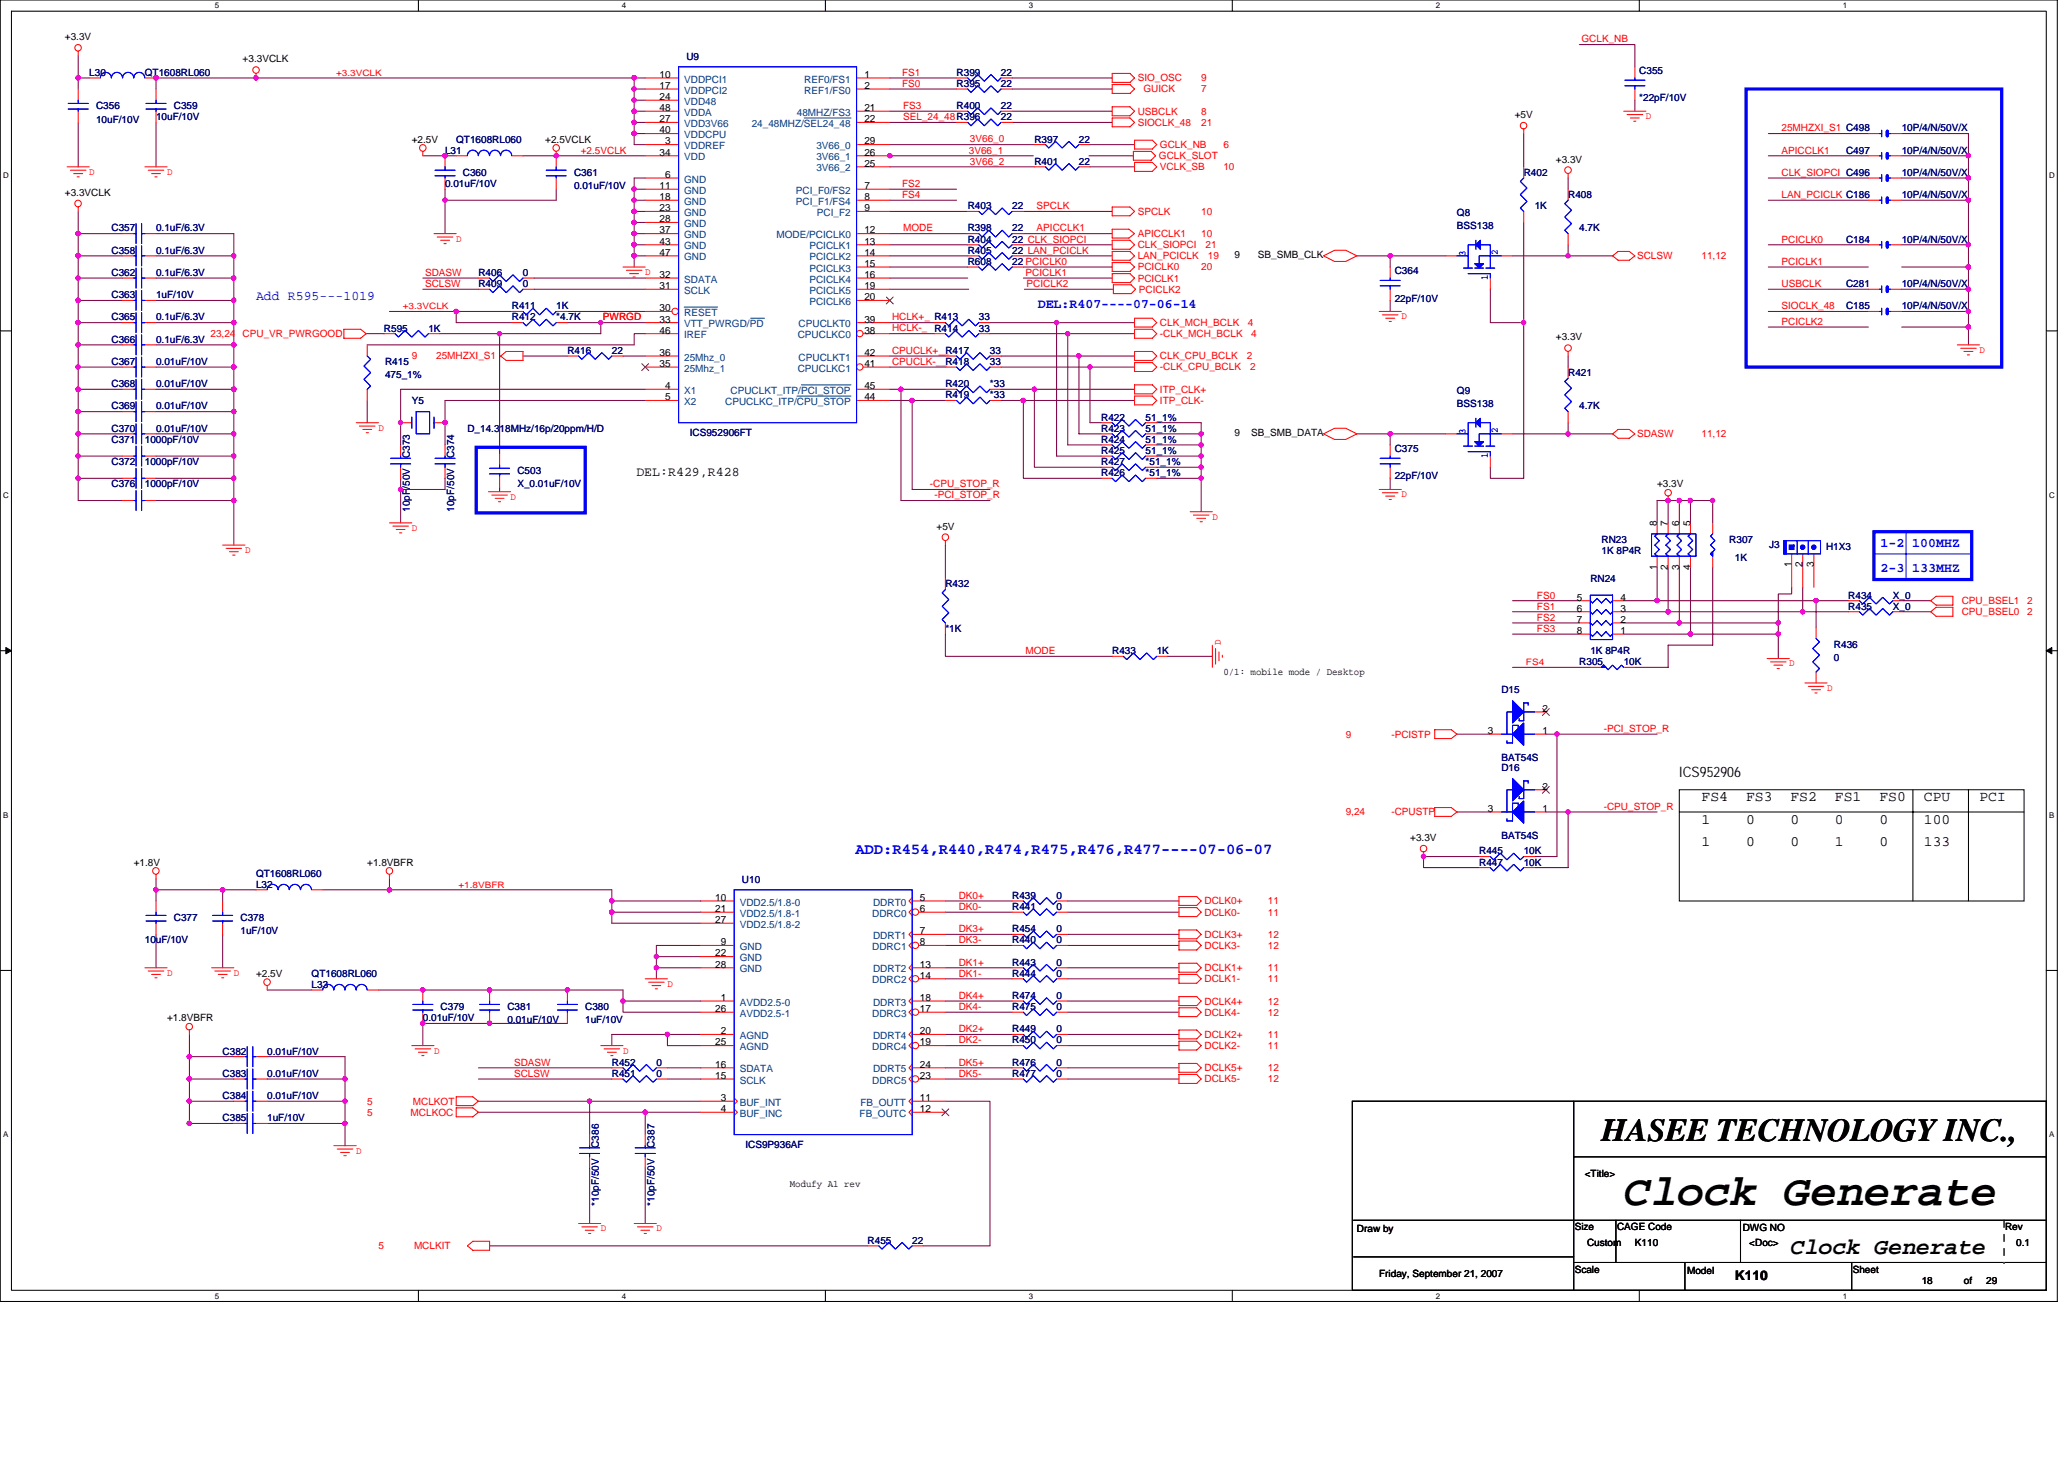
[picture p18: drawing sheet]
<svg xmlns="http://www.w3.org/2000/svg" width="297mm" height="210mm" viewBox="0 0 297 210" stroke-linecap="round" stroke-linejoin="round" font-family="sans-serif">
<defs><g id="words">
<text font-size="6.4" x="233.7" y="173.3">Clock Generate</text>
<text font-size="4.6" x="230.5" y="164.2">HASEE TECHNOLOGY INC.,</text>
<text font-size="3.3" x="257.7" y="180.4">Clock Generate</text>
<text font-size="2.2" fill="#00f" x="123.1" y="122.9">ADD:R454,R440,R474,R475,R476,R477----07-06-07</text>
<g font-size="2.1">
<text x="241.7" y="111.8">ICS952906</text>
<text x="244.9" y="118.5">1</text>
<text x="244.9" y="115.3">FS4</text>
<text x="251.3" y="118.5">0</text>
<text x="251.3" y="115.3">FS3</text>
<text x="257.7" y="115.3">FS2</text>
<text x="257.7" y="118.5">0</text>
<text x="264.1" y="115.3">FS1</text>
<text x="264.1" y="118.5">0</text>
<text x="270.5" y="115.3">FS0</text>
<text x="270.5" y="118.5">0</text>
<text x="276.9" y="118.5">100</text>
<text x="276.9" y="115.3">CPU</text>
<text x="284.9" y="115.3">PCI</text>
<text x="244.9" y="121.7">1</text>
<text x="251.3" y="121.7">0</text>
<text x="257.7" y="121.7">0</text>
<text x="264.1" y="121.7">1</text>
<text x="270.5" y="121.7">0</text>
<text x="276.9" y="121.7">133</text>
</g>
<g font-size="1.9" fill="#00f">
<text x="36.8" y="43.2">Add R595---1019</text>
<text x="149.3" y="44.3">DEL:R407----07-06-14</text>
<text x="270.6" y="78.7">1-2 100MHZ</text>
<text x="270.6" y="82.3">2-3 133MHZ</text>
</g>
<g font-size="1.9">
<text x="91.6" y="68.4">DEL:R429,R428</text>
<text x="249.7" y="184.2">K110</text>
</g>
<g font-size="1.4">
<text x="9.3" y="5.8">+3.3V</text>
<text x="34.9" y="9">+3.3VCLK</text>
<text x="94.9" y="11.2">10</text>
<text x="124.4" y="11.2">1</text>
<text x="94.9" y="16">48</text>
<text x="94.9" y="14.4">24</text>
<text x="94.9" y="12.8">17</text>
<text x="94.9" y="17.6">27</text>
<text x="124.4" y="17.6">22</text>
<text x="124.4" y="16">21</text>
<text x="124.4" y="12.8">2</text>
<text x="218" y="17">+5V</text>
<text x="59.3" y="20.5">+2.5V</text>
<text x="78.5" y="20.5">+2.5VCLK</text>
<text x="94.9" y="22.4">34</text>
<text x="94.9" y="19.2">40</text>
<text x="95.7" y="20.8">3</text>
<text x="124.4" y="20.8">29</text>
<text x="124.4" y="22.4">26</text>
<text x="124.4" y="24">25</text>
<text x="223.9" y="23.4">+3.3V</text>
<text x="9.3" y="28.2">+3.3VCLK</text>
<text x="94.9" y="27.2">11</text>
<text x="94.9" y="28.8">18</text>
<text x="95.7" y="25.6">6</text>
<text x="124.4" y="27.2">7</text>
<text x="124.4" y="28.8">8</text>
<text x="94.9" y="30.4">23</text>
<text x="94.9" y="32">28</text>
<text x="94.9" y="33.6">37</text>
<text x="94.9" y="35.2">43</text>
<text x="124.4" y="30.4">9</text>
<text x="124.4" y="35.2">13</text>
<text x="124.4" y="33.6">12</text>
<text x="94.9" y="36.8">47</text>
<text x="94.9" y="40">32</text>
<text x="94.9" y="41.6">31</text>
<text x="124.4" y="36.8">14</text>
<text x="124.4" y="38.4">15</text>
<text x="124.4" y="40">16</text>
<text x="124.4" y="41.6">19</text>
<text x="177.7" y="37.1">9</text>
<text x="181" y="37.1">SB_SMB_CLK</text>
<text x="94.9" y="48">46</text>
<text x="94.9" y="44.8">30</text>
<text x="94.9" y="46.4">33</text>
<text x="124.4" y="46.4">39</text>
<text x="124.4" y="48">38</text>
<text x="124.4" y="43.2">20</text>
<text x="94.9" y="51.2">36</text>
<text x="94.9" y="52.8">35</text>
<text x="124.4" y="51.2">42</text>
<text x="124.4" y="52.8">41</text>
<text x="223.9" y="49">+3.3V</text>
<text x="95.7" y="56">4</text>
<text x="95.7" y="57.6">5</text>
<text x="124.4" y="56">45</text>
<text x="124.4" y="57.6">44</text>
<text x="177.7" y="62.7">9</text>
<text x="180.1" y="62.7">SB_SMB_DATA</text>
<text x="238.5" y="70.1">+3.3V</text>
<text x="134.8" y="76.2">+5V</text>
<text x="238.5" y="75.7" transform="rotate(-90 238.5 75.7)">8</text>
<text x="240" y="75.7" transform="rotate(-90 240 75.7)">7</text>
<text x="241.7" y="75.7" transform="rotate(-90 241.7 75.7)">6</text>
<text x="243.3" y="75.7" transform="rotate(-90 243.3 75.7)">5</text>
<text x="238.5" y="81.9" transform="rotate(-90 238.5 81.9)">1</text>
<text x="240" y="81.9" transform="rotate(-90 240 81.9)">2</text>
<text x="241.7" y="81.9" transform="rotate(-90 241.7 81.9)">3</text>
<text x="243.3" y="81.9" transform="rotate(-90 243.3 81.9)">4</text>
<text x="257.8" y="81.6" transform="rotate(-90 257.8 81.6)">1</text>
<text x="259.4" y="81.6" transform="rotate(-90 259.4 81.6)">2</text>
<text x="261" y="81.6" transform="rotate(-90 261 81.6)">3</text>
<text x="226.9" y="89.6">7</text>
<text x="226.9" y="88">6</text>
<text x="226.9" y="86.4">5</text>
<text x="233.2" y="89.6">2</text>
<text x="233.2" y="88">3</text>
<text x="233.2" y="86.4">4</text>
<text x="226.9" y="91.2">8</text>
<text x="233.2" y="91.2">1</text>
<text x="176.1" y="97.2">0/1: mobile mode / Desktop</text>
<text x="214.1" y="105.6">3</text>
<text x="222" y="105.6">1</text>
<text x="222" y="102.4">2</text>
<text x="222" y="113.6">2</text>
<text x="214.1" y="116.8">3</text>
<text x="222" y="116.8">1</text>
<text x="19.3" y="124.5">+1.8V</text>
<text x="52.8" y="124.5">+1.8VBFR</text>
<text x="202.9" y="121">+3.3V</text>
<text x="102.9" y="129.6">10</text>
<text x="102.9" y="131.2">21</text>
<text x="132.4" y="129.6">5</text>
<text x="132.4" y="131.2">6</text>
<text x="102.9" y="132.8">27</text>
<text x="102.9" y="137.6">22</text>
<text x="103.7" y="136">9</text>
<text x="132.4" y="134.4">7</text>
<text x="132.4" y="136">8</text>
<text x="36.8" y="140.5">+2.5V</text>
<text x="102.9" y="139.2">28</text>
<text x="103.7" y="144">1</text>
<text x="132.4" y="139.2">13</text>
<text x="132.4" y="144">18</text>
<text x="132.4" y="140.8">14</text>
<text x="24" y="146.9">+1.8VBFR</text>
<text x="102.9" y="145.6">26</text>
<text x="103.7" y="148.8">2</text>
<text x="132.4" y="148.8">20</text>
<text x="132.4" y="145.6">17</text>
<text x="102.9" y="153.6">16</text>
<text x="102.9" y="155.2">15</text>
<text x="102.9" y="150.4">25</text>
<text x="132.4" y="153.6">24</text>
<text x="132.4" y="150.4">19</text>
<text x="132.4" y="155.2">23</text>
<text x="103.7" y="158.4">3</text>
<text x="103.7" y="160">4</text>
<text x="132.4" y="158.4">11</text>
<text x="132.4" y="160">12</text>
<text x="113.7" y="170.8">Modufy A1 rev</text>
<text x="228.1" y="169.3">&lt;Title&gt;</text>
<text x="195.3" y="177.3">Draw by</text>
<text x="226.6" y="177">Size</text>
<text x="228.4" y="179.2">Custom</text>
<text x="232.7" y="177">CAGE Code</text>
<text x="235.3" y="179.2">K110</text>
<text x="250.8" y="177.2">DWG NO</text>
<text x="251.8" y="179.2">&lt;Doc&gt;</text>
<text x="288.6" y="177">Rev</text>
<text x="290.2" y="179.2">0.1</text>
<text x="198.5" y="183.7">Friday, September 21, 2007</text>
<text x="226.6" y="183.1">Scale</text>
<text x="242.8" y="183.2">Model</text>
<text x="266.6" y="183.1">Sheet</text>
<text x="276.6" y="184.7">18</text>
<text x="282.6" y="184.7">of</text>
<text x="285.9" y="184.7">29</text>
</g>
<g font-size="1.4" fill="#000080">
<text x="12.8" y="10.9">L30</text>
<text x="20.8" y="10.9">QT1608RL060</text>
<text x="98.8" y="8.7">U9</text>
<text x="137.7" y="10.9">R399</text>
<text x="144.1" y="10.9">22</text>
<text x="235.9" y="10.6">C355</text>
<text x="13.8" y="15.7">C356</text>
<text x="13.8" y="17.6">10uF/10V</text>
<text x="22.5" y="17.3">10uF/10V</text>
<text x="25" y="15.7">C359</text>
<text x="137.7" y="15.7">R400</text>
<text x="137.7" y="12.5">R395</text>
<text x="144.1" y="15.7">22</text>
<text x="144.1" y="17.3">22</text>
<text x="144.1" y="12.5">22</text>
<text x="235.9" y="14.6">*22pF/10V</text>
<text x="64" y="22.1">L31</text>
<text x="65.7" y="20.5">QT1608RL060</text>
<text x="148.9" y="23.7">R401</text>
<text x="148.9" y="20.5">R397</text>
<text x="155.3" y="23.7">22</text>
<text x="155.3" y="20.5">22</text>
<text x="265.7" y="22.1">C497</text>
<text x="273.7" y="22.1">10P/4/N/50V/X</text>
<text x="273.7" y="18.9">10P/4/N/50V/X</text>
<text x="64" y="26.9">0.01uF/10V</text>
<text x="66.6" y="25.3">C360</text>
<text x="82.6" y="25.3">C361</text>
<text x="82.6" y="27.2">0.01uF/10V</text>
<text x="219.3" y="25.3">R402</text>
<text x="225.7" y="28.5">R408</text>
<text x="273.7" y="25.3">10P/4/N/50V/X</text>
<text x="273.7" y="28.5">10P/4/N/50V/X</text>
<text x="16" y="33.3">C357</text>
<text x="22.5" y="33.3">0.1uF/6.3V</text>
<text x="139.3" y="33.3">R398</text>
<text x="139.3" y="34.9">R404</text>
<text x="139.3" y="30.1">R403</text>
<text x="145.7" y="33.3">22</text>
<text x="145.7" y="34.9">22 CLK_SIOPCI</text>
<text x="145.7" y="30.1">22</text>
<text x="209.7" y="31.1">Q8</text>
<text x="209.7" y="33">BSS138</text>
<text x="220.9" y="30.1">1K</text>
<text x="227.3" y="33.3">4.7K</text>
<text x="265.7" y="34.9">C184</text>
<text x="273.7" y="34.9">10P/4/N/50V/X</text>
<text x="16" y="36.5">C358</text>
<text x="16" y="39.7">C362</text>
<text x="22.5" y="36.5">0.1uF/6.3V</text>
<text x="22.5" y="39.7">0.1uF/6.3V</text>
<text x="68.9" y="39.7">R406</text>
<text x="68.9" y="41.3">R409</text>
<text x="75.3" y="39.7">0</text>
<text x="75.3" y="41.3">0</text>
<text x="139.3" y="36.5">R405</text>
<text x="139.3" y="38.1">R608</text>
<text x="145.7" y="36.5">22 LAN_PCICLK</text>
<text x="145.7" y="38.1">22 PCICLK0</text>
<text x="200.7" y="39.4">C364</text>
<text x="265.7" y="41.3">C281</text>
<text x="273.7" y="41.3">10P/4/N/50V/X</text>
<text x="16" y="42.9">C363</text>
<text x="16" y="46.1">C365</text>
<text x="22.5" y="42.9">1uF/10V</text>
<text x="22.5" y="46.1">0.1uF/6.3V</text>
<text x="55.3" y="47.7">R595</text>
<text x="61.7" y="47.7">1K</text>
<text x="73.7" y="46.1">R412</text>
<text x="73.7" y="44.5">R411</text>
<text x="80" y="46.1">*4.7K</text>
<text x="80" y="44.5">1K</text>
<text x="140.9" y="46.1">33</text>
<text x="140.9" y="47.7">33</text>
<text x="200.7" y="43.4">22pF/10V</text>
<text x="265.7" y="44.5">C185</text>
<text x="273.7" y="44.5">10P/4/N/50V/X</text>
<text x="16" y="49.3">C366</text>
<text x="16" y="52.5">C367</text>
<text x="22.5" y="49.3">0.1uF/6.3V</text>
<text x="22.5" y="52.5">0.01uF/10V</text>
<text x="55.4" y="52.5">R415</text>
<text x="81.7" y="50.9">R416</text>
<text x="88" y="50.9">22</text>
<text x="142.5" y="52.5">33</text>
<text x="142.5" y="50.9">33</text>
<text x="16" y="55.7">C368</text>
<text x="16" y="58.9">C369</text>
<text x="22.5" y="55.7">0.01uF/10V</text>
<text x="22.5" y="58.9">0.01uF/10V</text>
<text x="55.4" y="54.4">475_1%</text>
<text x="59.3" y="58.1">Y5</text>
<text x="136.1" y="55.7">R420</text>
<text x="136.1" y="57.3">R419</text>
<text x="142.5" y="55.7">*33</text>
<text x="142.5" y="57.3">*33</text>
<text x="209.7" y="56.7">Q9</text>
<text x="209.7" y="58.6">BSS138</text>
<text x="225.7" y="54.1">R421</text>
<text x="227.3" y="58.9">4.7K</text>
<text x="16" y="62.1">C370</text>
<text x="16" y="63.7">C371</text>
<text x="20.8" y="63.7">1000pF/10V</text>
<text x="22.5" y="62.1">0.01uF/10V</text>
<text x="59" y="65.9" transform="rotate(-90 59 65.9)">C373</text>
<text x="65.4" y="65.9" transform="rotate(-90 65.4 65.9)">C374</text>
<text x="67.3" y="62.1">D_14.318MHz/16p/20ppm/H/D</text>
<text x="99.3" y="62.7">ICS952906FT</text>
<text x="158.5" y="62.1">R423</text>
<text x="158.5" y="63.7">R424</text>
<text x="158.5" y="60.5">R422</text>
<text x="158.5" y="65.3">R425</text>
<text x="164.9" y="62.1">51_1%</text>
<text x="164.9" y="63.7">51_1%</text>
<text x="164.9" y="60.5">51_1%</text>
<text x="164.9" y="65.3">51_1%</text>
<text x="200.7" y="65">C375</text>
<text x="16" y="70.1">C376</text>
<text x="16" y="66.9">C372</text>
<text x="20.8" y="70.1">1000pF/10V</text>
<text x="20.8" y="66.9">1000pF/10V</text>
<text x="74.5" y="68.2">C503</text>
<text x="74.5" y="70.1">X_0.01uF/10V</text>
<text x="158.5" y="66.9">R427</text>
<text x="158.5" y="68.5">R426</text>
<text x="164.9" y="66.9">*51_1%</text>
<text x="164.9" y="68.5">*51_1%</text>
<text x="200.7" y="69">22pF/10V</text>
<text x="59" y="73.6" transform="rotate(-90 59 73.6)">10pF/50V</text>
<text x="65.4" y="73.6" transform="rotate(-90 65.4 73.6)">10pF/50V</text>
<text x="228.9" y="83.7">RN24</text>
<text x="230.5" y="78.1">RN23</text>
<text x="230.5" y="79.7">1K 8P4R</text>
<text x="248.9" y="78.1">R307</text>
<text x="249.7" y="80.7">1K</text>
<text x="254.6" y="78.9">J3</text>
<text x="262.8" y="79.1">H1X3</text>
<text x="136.1" y="84.5">R432</text>
<text x="266" y="86.1">R434</text>
<text x="266" y="87.7">R435</text>
<text x="272.4" y="86.1">X_0</text>
<text x="272.4" y="87.7">X_0</text>
<text x="136.1" y="90.9">*1K</text>
<text x="160.1" y="94.1">R433</text>
<text x="166.5" y="94.1">1K</text>
<text x="227.3" y="95.7">R305</text>
<text x="228.9" y="94.1">1K 8P4R</text>
<text x="233.7" y="95.7">10K</text>
<text x="263.9" y="93.2">R436</text>
<text x="263.9" y="95.1">0</text>
<text x="216.1" y="99.7">D15</text>
<text x="216.1" y="110.9">D16</text>
<text x="216.1" y="109.5">BAT54S</text>
<text x="212.9" y="122.9">R445</text>
<text x="212.9" y="124.5">R447</text>
<text x="216.1" y="120.7">BAT54S</text>
<text x="219.3" y="122.9">10K</text>
<text x="219.3" y="124.5">10K</text>
<text x="36.8" y="127.7">L32</text>
<text x="36.8" y="126.1">QT1608RL060</text>
<text x="106.8" y="127.1">U10</text>
<text x="145.7" y="129.3">R439</text>
<text x="145.7" y="130.9">R441</text>
<text x="152.1" y="129.3">0</text>
<text x="152.1" y="130.9">0</text>
<text x="20.8" y="135.7">10uF/10V</text>
<text x="25" y="132.5">C377</text>
<text x="34.6" y="132.5">C378</text>
<text x="34.6" y="134.4">1uF/10V</text>
<text x="145.7" y="134.1">R454</text>
<text x="145.7" y="135.7">R440</text>
<text x="152.1" y="134.1">0</text>
<text x="152.1" y="135.7">0</text>
<text x="44.8" y="142.1">L33</text>
<text x="44.8" y="140.5">QT1608RL060</text>
<text x="145.7" y="138.9">R443</text>
<text x="145.7" y="143.7">R474</text>
<text x="145.7" y="140.5">R444</text>
<text x="152.1" y="138.9">0</text>
<text x="152.1" y="143.7">0</text>
<text x="152.1" y="140.5">0</text>
<text x="60.9" y="146.9">0.01uF/10V</text>
<text x="63.4" y="145.3">C379</text>
<text x="73" y="145.3">C381</text>
<text x="73" y="147.2">0.01uF/10V</text>
<text x="84.2" y="145.3">C380</text>
<text x="84.2" y="147.2">1uF/10V</text>
<text x="145.7" y="145.3">R475</text>
<text x="145.7" y="148.5">R449</text>
<text x="152.1" y="145.3">0</text>
<text x="152.1" y="148.5">0</text>
<text x="32" y="154.9">C383</text>
<text x="32" y="151.7">C382</text>
<text x="38.5" y="154.9">0.01uF/10V</text>
<text x="38.5" y="151.7">0.01uF/10V</text>
<text x="88" y="153.3">R452</text>
<text x="88" y="154.9">R451</text>
<text x="94.5" y="153.3">0</text>
<text x="94.5" y="154.9">0</text>
<text x="145.7" y="153.3">R476</text>
<text x="145.7" y="154.9">R477</text>
<text x="145.7" y="150.1">R450</text>
<text x="152.1" y="153.3">0</text>
<text x="152.1" y="154.9">0</text>
<text x="152.1" y="150.1">0</text>
<text x="32" y="161.3">C385</text>
<text x="32" y="158.1">C384</text>
<text x="38.5" y="161.3">1uF/10V</text>
<text x="38.5" y="158.1">0.01uF/10V</text>
<text x="86.2" y="165.1" transform="rotate(-90 86.2 165.1)">C386</text>
<text x="94.2" y="165.1" transform="rotate(-90 94.2 165.1)">C387</text>
<text x="107.3" y="165.2">ICS9P936AF</text>
<text x="86.2" y="173.5" transform="rotate(-90 86.2 173.5)">*10pF/50V</text>
<text x="94.2" y="173.5" transform="rotate(-90 94.2 173.5)">*10pF/50V</text>
<text x="124.9" y="178.9">R455</text>
<text x="131.3" y="178.9">22</text>
</g>
<g font-size="1.4" fill="#004080">
<text x="98.5" y="11.9">VDDPCI1</text>
<text x="115.7" y="11.9">REF0/FS1</text>
<text x="98.5" y="16.7">VDDA</text>
<text x="98.5" y="15.1">VDD48</text>
<text x="98.5" y="13.5">VDDPCI2</text>
<text x="114.7" y="16.7">48MHZ/FS3</text>
<text x="115.7" y="13.5">REF1/FS0</text>
<text x="98.5" y="23.1">VDD</text>
<text x="98.5" y="18.3">VDD3V66</text>
<text x="98.5" y="19.9">VDDCPU</text>
<text x="98.5" y="21.5">VDDREF</text>
<text x="108.2" y="18.3">24_48MHZ/SEL24_48</text>
<text x="117.5" y="21.5">3V66_0</text>
<text x="117.5" y="23.1">3V66_1</text>
<text x="98.5" y="26.3">GND</text>
<text x="98.5" y="27.9">GND</text>
<text x="98.5" y="29.5">GND</text>
<text x="114.5" y="27.9">PCI_F0/FS2</text>
<text x="114.5" y="29.5">PCI_F1/FS4</text>
<text x="117.5" y="24.7">3V66_2</text>
<text x="98.5" y="31.1">GND</text>
<text x="98.5" y="32.7">GND</text>
<text x="98.5" y="34.3">GND</text>
<text x="98.5" y="35.9">GND</text>
<text x="111.8" y="34.3">MODE/PCICLK0</text>
<text x="116.5" y="35.9">PCICLK1</text>
<text x="117.6" y="31.1">PCI_F2</text>
<text x="98.5" y="37.5">GND</text>
<text x="98.5" y="40.7">SDATA</text>
<text x="116.5" y="37.5">PCICLK2</text>
<text x="116.5" y="39.1">PCICLK3</text>
<text x="116.5" y="40.7">PCICLK4</text>
<text x="98.5" y="42.3">SCLK</text>
<text x="98.5" y="45.5">RESET</text>
<text x="98.5" y="47.1">VTT_PWRGD/PD</text>
<text x="114.9" y="47.1">CPUCLKT0</text>
<text x="116.5" y="42.3">PCICLK5</text>
<text x="116.5" y="43.9">PCICLK6</text>
<text x="98.5" y="48.7">IREF</text>
<text x="98.5" y="51.9">25Mhz_0</text>
<text x="98.5" y="53.5">25Mhz_1</text>
<text x="114.8" y="48.7">CPUCLKC0</text>
<text x="114.8" y="53.5">CPUCLKC1</text>
<text x="114.9" y="51.9">CPUCLKT1</text>
<text x="98.5" y="56.7">X1</text>
<text x="98.5" y="58.3">X2</text>
<text x="104.4" y="58.3">CPUCLKC_ITP/CPU_STOP</text>
<text x="105.1" y="56.7">CPUCLKT_ITP/PCI_STOP</text>
<text x="106.5" y="130.3">VDD2.5/1.8-0</text>
<text x="106.5" y="131.9">VDD2.5/1.8-1</text>
<text x="125.5" y="131.9">DDRC0</text>
<text x="125.6" y="130.3">DDRT0</text>
<text x="106.5" y="133.5">VDD2.5/1.8-2</text>
<text x="106.5" y="136.7">GND</text>
<text x="125.5" y="136.7">DDRC1</text>
<text x="125.6" y="135.1">DDRT1</text>
<text x="106.5" y="139.9">GND</text>
<text x="106.5" y="138.3">GND</text>
<text x="125.5" y="141.5">DDRC2</text>
<text x="125.6" y="139.9">DDRT2</text>
<text x="106.5" y="144.7">AVDD2.5-0</text>
<text x="106.5" y="149.5">AGND</text>
<text x="106.5" y="146.3">AVDD2.5-1</text>
<text x="125.5" y="146.3">DDRC3</text>
<text x="125.6" y="144.7">DDRT3</text>
<text x="125.6" y="149.5">DDRT4</text>
<text x="106.5" y="154.3">SDATA</text>
<text x="106.5" y="155.9">SCLK</text>
<text x="106.5" y="151.1">AGND</text>
<text x="125.5" y="151.1">DDRC4</text>
<text x="125.5" y="155.9">DDRC5</text>
<text x="125.6" y="154.3">DDRT5</text>
<text x="106.5" y="159.1">BUF_INT</text>
<text x="106.5" y="160.7">BUF_INC</text>
<text x="123.7" y="160.7">FB_OUTC</text>
<text x="123.8" y="159.1">FB_OUTT</text>
</g>
<g font-size="1.4" fill="#f00">
<text x="129.8" y="10.9">FS1</text>
<text x="163.7" y="11.7">SIO_OSC</text>
<text x="172.9" y="11.7">9</text>
<text x="227.6" y="6.1">GCLK_NB</text>
<text x="129.8" y="12.5">FS0</text>
<text x="130" y="15.7">FS3</text>
<text x="130" y="17.3">SEL_24_48R396</text>
<text x="163.7" y="16.5">USBCLK</text>
<text x="164.5" y="13.3">GUICK</text>
<text x="172.9" y="16.5">8</text>
<text x="172.9" y="13.3">7</text>
<text x="236.9" y="17.1">D</text>
<text x="83.6" y="22.1">+2.5VCLK</text>
<text x="139.4" y="22.1">3V66_1</text>
<text x="139.6" y="20.5">3V66_0</text>
<text x="139.6" y="23.7">3V66_2</text>
<text x="163.7" y="18.1">SIOCLK_48</text>
<text x="166.8" y="22.9">GCLK_SLOT</text>
<text x="166.9" y="21.3">GCLK_NB</text>
<text x="172.9" y="18.1">21</text>
<text x="176.1" y="21.3">6</text>
<text x="256.4" y="18.9">25MHZXI_S1 C498</text>
<text x="256.4" y="22.1">APICCLK1</text>
<text x="12.8" y="25.1">D</text>
<text x="24" y="25.1">D</text>
<text x="129.8" y="26.9">FS2</text>
<text x="129.8" y="28.5">FS4</text>
<text x="166.9" y="24.5">VCLK_SB</text>
<text x="176.1" y="24.5">10</text>
<text x="256.4" y="25.3">CLK_SIOPCI C496</text>
<text x="256.4" y="28.5">LAN_PCICLK C186</text>
<text x="65.7" y="34.8">D</text>
<text x="130" y="33.3">MODE</text>
<text x="149.2" y="33.3">APICCLK1</text>
<text x="149.2" y="30.1">SPCLK</text>
<text x="163.7" y="35.7">CLK_SIOPCI</text>
<text x="163.7" y="34.1">APICCLK1</text>
<text x="163.7" y="30.9">SPCLK</text>
<text x="172.9" y="34.1">10</text>
<text x="172.9" y="30.9">10</text>
<text x="173.5" y="35.7">21</text>
<text x="256.4" y="34.9">PCICLK0</text>
<text x="61.2" y="39.7">SDASW</text>
<text x="61.2" y="41.3">SCLSW</text>
<text x="92.9" y="39.6">D</text>
<text x="147.6" y="39.7">PCICLK1</text>
<text x="147.7" y="41.3">PCICLK2</text>
<text x="163.7" y="40.5">PCICLK1</text>
<text x="163.7" y="37.3">LAN_PCICLK</text>
<text x="163.7" y="38.9">PCICLK0</text>
<text x="172.9" y="38.9">20</text>
<text x="173.8" y="37.3">19</text>
<text x="235.6" y="37.3">SCLSW</text>
<text x="244.9" y="37.3">11,12</text>
<text x="256.4" y="41.3">USBCLK</text>
<text x="256.4" y="38.1">PCICLK1</text>
<text x="86.8" y="46.1">PWRGD</text>
<text x="128.4" y="46.1">HCLK+_ R413</text>
<text x="128.4" y="47.7">HCLK-_ R414</text>
<text x="163.9" y="42.1">PCICLK2</text>
<text x="166.9" y="46.9">CLK_MCH_BCLK</text>
<text x="179.6" y="46.9">4</text>
<text x="201.7" y="46">D</text>
<text x="256.4" y="44.5">SIOCLK_48</text>
<text x="256.4" y="46.7">PCICLK2</text>
<text x="30.3" y="48.5">23,24</text>
<text x="34.9" y="48.5">CPU_VR_PWRGOOD</text>
<text x="59.3" y="51.7">9</text>
<text x="62.8" y="51.7">25MHZXI_S1</text>
<text x="128.4" y="50.9">CPUCLK+__R417</text>
<text x="128.4" y="52.5">CPUCLK-__R418</text>
<text x="166.9" y="48.5">-CLK_MCH_BCLK</text>
<text x="166.9" y="51.7">CLK_CPU_BCLK</text>
<text x="166.9" y="53.3">-CLK_CPU_BCLK</text>
<text x="179.4" y="51.7">2</text>
<text x="179.9" y="53.3">2</text>
<text x="180.1" y="48.5">4</text>
<text x="284.9" y="50.8">D</text>
<text x="166.9" y="56.5">ITP_CLK+</text>
<text x="166.9" y="58.1">ITP_CLK-</text>
<text x="54.5" y="62">D</text>
<text x="235.6" y="62.9">SDASW</text>
<text x="244.9" y="62.9">11,12</text>
<text x="73.5" y="71.9">D</text>
<text x="133.8" y="70.1">-CPU_STOP_R</text>
<text x="134.5" y="71.7">-PCI_STOP_R</text>
<text x="201.7" y="71.6">D</text>
<text x="59.3" y="76.4">D</text>
<text x="174.5" y="74.8">D</text>
<text x="35.3" y="79.6">D</text>
<text x="221.2" y="86.1">FS0</text>
<text x="221.2" y="89.3">FS2</text>
<text x="221.2" y="87.7">FS1</text>
<text x="282.3" y="88.5">CPU_BSEL0</text>
<text x="282.3" y="86.9">CPU_BSEL1</text>
<text x="291.8" y="88.5">2</text>
<text x="291.8" y="86.9">2</text>
<text x="147.6" y="94.1">MODE</text>
<text x="175.7" y="92.8" transform="rotate(-90 175.7 92.8)">D</text>
<text x="221.2" y="90.9">FS3</text>
<text x="257.5" y="95.9">D</text>
<text x="263" y="99.4">D</text>
<text x="193.7" y="106.1">9</text>
<text x="200.2" y="106.1">-PCISTP</text>
<text x="230.8" y="105.3">-PCI_STOP_R</text>
<text x="193.7" y="117.3">9,24</text>
<text x="200.2" y="117.3">-CPUSTP</text>
<text x="230.8" y="116.5">-CPU_STOP_R</text>
<text x="138" y="129.3">DK0+</text>
<text x="138" y="130.9">DK0-</text>
<text x="173.4" y="130.1">DCLK0+</text>
<text x="173.4" y="131.7">DCLK0-</text>
<text x="182.5" y="131.7">11</text>
<text x="182.5" y="130.1">11</text>
<text x="138" y="135.7">DK3-</text>
<text x="138" y="134.1">DK3+</text>
<text x="173.4" y="134.9">DCLK3+</text>
<text x="173.4" y="136.5">DCLK3-</text>
<text x="182.5" y="136.5">12</text>
<text x="182.5" y="134.9">12</text>
<text x="24" y="140.4">D</text>
<text x="33.7" y="140.4">D</text>
<text x="96.1" y="142">D</text>
<text x="138" y="138.9">DK1+</text>
<text x="138" y="140.5">DK1-</text>
<text x="138" y="143.7">DK4+</text>
<text x="173.4" y="139.7">DCLK1+</text>
<text x="173.4" y="141.3">DCLK1-</text>
<text x="182.5" y="141.3">11</text>
<text x="182.5" y="139.7">11</text>
<text x="138" y="145.3">DK4-</text>
<text x="138" y="148.5">DK2+</text>
<text x="173.4" y="144.5">DCLK4+</text>
<text x="173.4" y="146.1">DCLK4-</text>
<text x="173.4" y="149.3">DCLK2+</text>
<text x="182.5" y="146.1">12</text>
<text x="182.5" y="144.5">12</text>
<text x="182.5" y="149.3">11</text>
<text x="62.5" y="151.6">D</text>
<text x="74" y="154.9">SCLSW</text>
<text x="74" y="153.3">SDASW</text>
<text x="89.7" y="151.6">D</text>
<text x="138" y="150.1">DK2-</text>
<text x="138" y="153.3">DK5+</text>
<text x="138" y="154.9">DK5-</text>
<text x="173.4" y="150.9">DCLK2-</text>
<text x="173.4" y="154.1">DCLK5+</text>
<text x="173.4" y="155.7">DCLK5-</text>
<text x="182.5" y="150.9">11</text>
<text x="182.5" y="155.7">12</text>
<text x="182.5" y="154.1">12</text>
<text x="52.8" y="160.5">5</text>
<text x="52.8" y="158.9">5</text>
<text x="59.1" y="160.5">MCLKOC</text>
<text x="59.4" y="158.9">MCLKOT</text>
<text x="51.3" y="166">D</text>
<text x="54.5" y="179.7">5</text>
<text x="59.6" y="179.7">MCLKIT</text>
<text x="86.5" y="177.2">D</text>
<text x="94.5" y="177.2">D</text>
</g>
<g font-size="1.4" fill="#00f">
<text x="210.9" y="36.8" transform="rotate(-90 210.9 36.8)">3</text>
<text x="214.1" y="40.3" transform="rotate(-90 214.1 40.3)">1</text>
<text x="215.5" y="36.7" transform="rotate(-90 215.5 36.7)">2</text>
<text x="210.9" y="62.4" transform="rotate(-90 210.9 62.4)">3</text>
<text x="214.1" y="65.9" transform="rotate(-90 214.1 65.9)">1</text>
<text x="215.5" y="62.3" transform="rotate(-90 215.5 62.3)">2</text>
</g>
<g font-size="1.3" fill="#f00">
<text x="48.4" y="10.9">+3.3VCLK</text>
<text x="58" y="44.5">+3.3VCLK</text>
<text x="219.6" y="95.7">FS4</text>
<text x="66" y="127.7">+1.8VBFR</text>
</g>
<g font-size="1.1">
<text x="30.9" y="1.2">5</text>
<text x="89.5" y="1.2">4</text>
<text x="148.1" y="1.2">3</text>
<text x="206.6" y="1.2">2</text>
<text x="265.2" y="1.2">1</text>
<text x=".4" y="25.6">D</text>
<text x="294.9" y="25.6">D</text>
<text x=".4" y="71.6">C</text>
<text x="294.9" y="71.6">C</text>
<text x=".4" y="117.6">B</text>
<text x="294.9" y="117.6">B</text>
<text x=".4" y="163.6">A</text>
<text x="294.9" y="163.6">A</text>
<text x="30.9" y="186.8">5</text>
<text x="89.5" y="186.8">4</text>
<text x="148.1" y="186.8">3</text>
<text x="206.6" y="186.8">2</text>
<text x="265.2" y="186.8">1</text>
</g>
</g></defs>
<path d="M0 0h296.1v187.2h-296.1zM1.6 1.6h292.9v184h-292.9z" fill="none" stroke="#000" stroke-width=".15"/>
<g fill="#fff">
<path d="M30.9 .2h.6v1.2h-.6z"/>
<path d="M30.9 185.8h.6v1.3h-.6z"/>
</g>
<path d="M60.2 0v1.6M60.2 185.6v1.6" fill="none" stroke="#000" stroke-width=".15"/>
<g fill="#fff">
<path d="M89.5 .2h.6v1.2h-.6z"/>
<path d="M89.5 185.8h.6v1.3h-.6z"/>
</g>
<path d="M118.8 0v1.6M118.8 185.6v1.6" fill="none" stroke="#000" stroke-width=".15"/>
<g fill="#fff">
<path d="M148.1 .2h.6v1.2h-.6z"/>
<path d="M148.1 185.8h.6v1.3h-.6z"/>
</g>
<path d="M177.4 0v1.6M177.4 185.6v1.6" fill="none" stroke="#000" stroke-width=".15"/>
<g fill="#fff">
<path d="M206.6 .2h.6v1.2h-.6z"/>
<path d="M206.6 185.8h.6v1.3h-.6z"/>
</g>
<path d="M235.9 0v1.6M235.9 185.6v1.6" fill="none" stroke="#000" stroke-width=".15"/>
<g fill="#fff">
<path d="M265.2 .2h.6v1.2h-.6z"/>
<path d="M265.2 185.8h.6v1.3h-.6z"/>
<path d="M.4 24.6h.8v1.3h-.8z"/>
<path d="M294.9 24.6h.8v1.3h-.8z"/>
<path d="M.4 70.6h.8v1.3h-.8z"/>
<path d="M294.9 70.6h.8v1.3h-.8z"/>
</g>
<path d="M0 47.6h1.6M294.5 47.6h1.6" fill="none" stroke="#000" stroke-width=".15"/>
<g fill="#fff">
<path d="M.4 116.6h.8v1.3h-.8z"/>
<path d="M294.9 116.6h.7v1.3h-.7z"/>
</g>
<path d="M0 93.6h1.6M294.5 93.6h1.6" fill="none" stroke="#000" stroke-width=".15"/>
<path d="M.8 93.2l.8 .4-.8 .5zM294.5 93.6l.8-.4v.9z" fill="#000" stroke="#000" stroke-width=".14"/>
<g fill="#fff">
<path d="M.4 162.6h.8v1.3h-.8z"/>
<path d="M294.9 162.6h.7v1.3h-.7z"/>
</g>
<g fill="none" stroke="#000" stroke-width=".15">
<path d="M241.7 116.8h49.6M241.7 113.6h49.6v16h-49.6zM275.3 113.6v16M283.3 113.6v16M0 139.6h1.6M294.5 139.6h1.6M194.6 158.4h99.9v27.2h-99.9zM226.5 158.4v27.2M194.8 175.6h99.7M226.5 166.4h68M232.6 175.6v6M250.5 175.6v6"/>
<path d="M194.8 180.8h31.7M226.5 181.6h68M242.5 181.6v4M266.5 181.6v4"/>
</g>
<g fill="none" stroke="#800040" stroke-width=".15">
<path d="M11.3 11.2h1.5M11.3 8v4.8M11.3 17.6v6.4M22.5 17.6v6.4M91.3 11.2v9.6h1.6M91.3 12.8h1.6M91.3 16h1.6M91.3 17.6h1.6M91.3 19.2h1.6M91.3 14.4h1.6M92.9 11.2h-70.4v1.6M128.1 11.2h9.6"/>
<path d="M128.1 12.8h9.6M128.1 16h9.6M128.1 17.6h9.6M145.7 11.2h14.4M145.7 12.8h14.4M145.7 16h14.4M145.7 17.6h14.4M219.3 19.2v4.8M227.3 6.4h8v3.2M235.3 14.4v1.6M254.5 19.2h14.4M273.7 19.2h9.6v30.4"/>
<path d="M11.3 36.8h6.3M11.3 33.6h6.3M11.3 30.4v41.6h6.3M22.5 36.8h11.2M22.5 33.6h11.2v44.8M60.9 22.4h4.8M64 27.2v6.4M75.3 22.4h17.6M80 27.2v1.6h-16M91.3 36.8h1.6M91.3 33.6h1.6M91.3 35.2h1.6"/>
<path d="M91.3 27.2h1.6M91.3 28.8h1.6M91.3 30.4h1.6M91.3 32h1.6M92.9 25.6h-1.6v12.8M127.9 22.4h20.8M128.1 36.8h11.2M128.1 20.8h20.8M128.1 24h20.8M128.1 33.6h11.2M128.1 35.2h11.2M128.1 27.2h9.6"/>
<path d="M128.1 28.8h9.6M128.1 30.4h11.2M128.1 38.4h11.2M147.3 36.8h12.8M147.3 33.6h12.8M147.3 35.2h12.8M147.3 30.4h12.8M147.3 38.4h12.8M156.7 22.4h6.4M156.9 20.8h6.4M156.9 24h6.4M195.3 36.8h12.8"/>
<path d="M200.1 36.8v1.6M217.7 36.8h14.4M219.3 32v36.8h-4.8v-1.6M225.7 25.6v1.6M225.7 35.2v1.6M254.5 22.4h14.4M254.5 35.2h14.4M254.5 28.8h14.4M254.5 25.6h14.4M254.5 38.4h14.4M273.7 22.4h9.6M273.7 35.2h9.6"/>
<path d="M273.7 28.8h9.6M273.7 25.6h9.6M273.7 38.4h9.6M11.3 52.8h6.3M11.3 46.4h6.3M11.3 49.6h6.3M11.3 56h6.3M11.3 40h6.3M11.3 59.2h6.3M11.3 43.2h6.3M22.5 52.8h11.2M22.5 46.4h11.2"/>
<path d="M22.5 49.6h11.2M22.5 56h11.2M22.5 40h11.2M22.5 59.2h11.2M22.5 43.2h11.2M52.7 48h2.6M52.8 57.6v3.2M56 44.8h17.7M60.9 40h8M60.9 41.6h8M63.3 48h8.6v17.3M65.7 44.8v1.6h8"/>
<path d="M75.3 51.2h6.4M76.9 40h16M76.9 41.6h16M81.7 46.4h11.2M81.7 44.8h11.2M86.5 46.4v1.6h-14.6M89.7 51.2h3.2M92.9 48h-1.6v1.6h-38.5M92.9 57.6h-28.9v6.4M92.9 56h-35.2v8M128.1 51.2h8M128.1 52.8h8"/>
<path d="M128.1 46.4h6.4M128.1 48h6.4M128.1 57.6h8M128.1 56h8M128.1 40h11.2M128.1 41.6h11.3M129.7 56v16h12.8M131.3 57.6v12.8h11.2M142.5 46.4h20.8M142.5 48h20.8M144.1 51.2h19.2M144.1 52.8h19.2"/>
<path d="M144.1 57.6h19.2M144.1 56h19.2M147.3 57.6v11.2h11.2M147.3 40h12.8M147.4 41.6h12.8M148.9 56v11.2h9.6M152.1 46.4v19.2h6.4M153.7 48v16h4.8M155.3 51.2v11.2h3.2M156.9 52.8v8h1.6M200.1 43.2v1.6M214.5 41.6v4.8h4.8"/>
<path d="M225.7 51.2v1.6M254.5 41.6h14.4M254.5 44.8h14.4M254.5 47.1h14.4M273.7 41.6h9.6M273.7 44.8h9.6M273.7 47.1h9.6M11.3 62.4h6.3M11.3 65.6h6.3M11.3 68.8h6.3M22.5 62.4h11.2M22.5 65.6h11.2"/>
<path d="M22.5 72h11.2M22.5 68.8h11.2M57.7 68.8v6.4M64 68.8v1.6h-6.3M71.9 70.1v.6M136.1 78.4v4.8M166.5 62.4h6.4M166.5 65.6h6.4M166.5 60.8h6.4v4.8M166.5 64h6.4M172.9 65.6v1.6h-6.4M172.9 67.2v1.6h-6.4"/>
<path d="M172.9 68.8v4.8M195.3 62.4h12.8M200.1 62.4v1.6M200.1 68.8v1.6M225.7 60.8v1.6h-8M225.7 62.4h6.4M238.5 75.2v-3.2h1.6v3.2M240.1 72h6.4v3.2M241.7 72v3.2M243.3 72v3.2M136.1 91.2v3.2h24M168.1 94.4h6.4"/>
<path d="M217.7 96h11.2M217.7 91.2h9.6M217.7 89.6h9.6M217.7 86.4h9.6M217.7 88h9.6M233.7 91.2h22.2M233.7 89.6h22.2M233.7 86.4h32.3M233.7 88h6.4M238.5 81.6v4.8M240.1 81.6v6.4M241.7 81.6v8"/>
<path d="M243.3 81.6v9.6M246.5 81.6v11.2h-6.4v3.2h-4.8M255.9 89.6v5.1M257.8 84.5v.9h-1.9v4.2M259.4 84.5v3.5h-19.3M259.4 88h6.6M261.4 86.4v3.9M274 86.4h3.9M274 88h3.9M209.7 105.6h4.8M209.7 116.8h4.8M222.5 105.6h16"/>
<path d="M222.5 116.8h16M224.1 105.6v17.6h-3.2M225.7 116.8v8h-4.8M22.5 128h14.3M22.5 126.4v3.2M22.5 134.4v4.8M32 128v1.6M32 134.4v4.8M46.5 128h41.6v4.8h12.8M56 126.4v1.6M88.1 129.6h12.8M88.1 131.2h12.8"/>
<path d="M94.5 139.2h6.4M94.5 137.6h6.4M100.9 136h-6.4v4.8M136.1 129.6h9.6M136.1 136h9.6M136.1 131.2h9.6M136.1 134.4h9.6M136.1 139.2h9.6M153.7 129.6h16M153.7 136h16M153.7 131.2h16M153.7 134.4h16"/>
<path d="M153.7 139.2h16M212.9 123.2h-8v1.6h8M27.3 155.2h6.4M27.3 158.4h6.4M27.3 152h6.4M27.3 148.8v12.8h6.4M38.5 155.2h11.2M38.5 158.4h11.2M38.5 152h11.2v12.8M38.5 142.4h6.3M54.5 142.4h35.2v1.6M68.9 155.2h19.2"/>
<path d="M68.9 153.6h19.2M68.9 158.4h32M81.7 147.2h-20.8v3.2M84.9 158.4v4.8M89.7 144v1.6h11.2M89.7 144h11.2M96.1 155.2h4.8M96.1 153.6h4.8M96.1 148.8v1.6h4.8M100.9 148.8h-12.8v1.6M136.1 158.4h6.4v20.8h-9.6M136.1 144h9.6"/>
<path d="M136.1 148.8h9.6M136.1 155.2h9.6M136.1 153.6h9.6M136.1 140.8h9.6M136.1 145.6h9.6M136.1 150.4h9.6M153.7 144h16M153.7 148.8h16M153.7 155.2h16M153.7 153.6h16M153.7 140.8h16M153.7 145.6h16"/>
<path d="M153.7 150.4h16M38.5 161.6h11.2M68.9 160h32M70.5 179.2h54.4M84.9 168v8M92.9 160v3.2M92.9 168v8"/>
</g>
<g fill="#f0f" stroke="#f0f" stroke-width=".15">
<circle cx="89.6" cy="144" r=".32"/>
<circle cx="80.1" cy="22.4" r=".31"/>
<circle cx="94.4" cy="139.2" r=".32"/>
<circle cx="96.1" cy="148.8" r=".31"/>
<circle cx="156.8" cy="52.8" r=".31"/>
<circle cx="155.3" cy="51.2" r=".32"/>
<circle cx="153.6" cy="48" r=".32"/>
<circle cx="152.1" cy="46.4" r=".31"/>
<circle cx="88.1" cy="129.6" r=".31"/>
<circle cx="32" cy="128" r=".32"/>
<circle cx="22.4" cy="128" r=".32"/>
<circle cx="92.8" cy="160" r=".32"/>
<circle cx="84.8" cy="158.4" r=".31"/>
<circle cx="225.7" cy="62.4" r=".31"/>
<circle cx="200.1" cy="62.4" r=".31"/>
<circle cx="200.1" cy="36.8" r=".31"/>
<circle cx="64.1" cy="60.8" r=".31"/>
<circle cx="225.7" cy="36.8" r=".31"/>
<circle cx="91.2" cy="16" r=".32"/>
<circle cx="91.2" cy="12.8" r=".31"/>
<circle cx="22.4" cy="11.2" r=".32"/>
<circle cx="91.2" cy="17.6" r=".31"/>
<circle cx="91.2" cy="14.4" r=".31"/>
<circle cx="91.2" cy="28.8" r=".31"/>
<circle cx="91.2" cy="32" r=".32"/>
<circle cx="65.6" cy="44.8" r=".31"/>
<circle cx="91.2" cy="19.2" r=".32"/>
<circle cx="225.7" cy="116.8" r=".31"/>
<circle cx="129.6" cy="56" r=".32"/>
<circle cx="148.8" cy="56" r=".32"/>
<circle cx="147.3" cy="57.6" r=".31"/>
<circle cx="204.8" cy="123.2" r=".32"/>
<circle cx="33.6" cy="65.6" r=".31"/>
<circle cx="33.6" cy="62.4" r=".31"/>
<circle cx="33.6" cy="52.8" r=".31"/>
<circle cx="33.6" cy="49.6" r=".31"/>
<circle cx="33.6" cy="56" r=".32"/>
<circle cx="33.6" cy="59.2" r=".32"/>
<circle cx="33.6" cy="46.4" r=".31"/>
<circle cx="33.6" cy="72" r=".32"/>
<circle cx="33.6" cy="68.8" r=".31"/>
<circle cx="33.6" cy="43.2" r=".32"/>
<circle cx="11.2" cy="62.4" r=".31"/>
<circle cx="11.2" cy="56" r=".32"/>
<circle cx="11.2" cy="49.6" r=".31"/>
<circle cx="11.2" cy="59.2" r=".32"/>
<circle cx="11.2" cy="33.6" r=".31"/>
<circle cx="11.2" cy="68.8" r=".31"/>
<circle cx="11.2" cy="40" r=".32"/>
<circle cx="11.2" cy="36.8" r=".31"/>
<circle cx="11.2" cy="43.2" r=".32"/>
<circle cx="11.2" cy="52.8" r=".31"/>
<circle cx="11.2" cy="46.4" r=".31"/>
<circle cx="33.6" cy="40" r=".32"/>
<circle cx="33.6" cy="36.8" r=".31"/>
<circle cx="91.2" cy="27.2" r=".32"/>
<circle cx="91.2" cy="33.6" r=".31"/>
<circle cx="88" cy="131.2" r=".32"/>
<circle cx="172.9" cy="62.4" r=".31"/>
<circle cx="91.2" cy="35.2" r=".32"/>
<circle cx="172.8" cy="64" r=".32"/>
<circle cx="172.9" cy="68.8" r=".31"/>
<circle cx="91.2" cy="30.4" r=".31"/>
<circle cx="56" cy="128" r=".32"/>
<circle cx="91.2" cy="36.8" r=".31"/>
<circle cx="27.2" cy="155.2" r=".32"/>
<circle cx="27.2" cy="152" r=".32"/>
<circle cx="27.2" cy="161.6" r=".31"/>
<circle cx="27.2" cy="158.4" r=".31"/>
<circle cx="49.6" cy="155.2" r=".32"/>
<circle cx="49.6" cy="161.6" r=".31"/>
<circle cx="70.4" cy="142.4" r=".31"/>
<circle cx="60.8" cy="142.4" r=".31"/>
<circle cx="81.6" cy="142.4" r=".31"/>
<circle cx="70.4" cy="147.2" r=".32"/>
<circle cx="60.8" cy="147.2" r=".32"/>
<circle cx="57.6" cy="70.4" r=".31"/>
<circle cx="64.1" cy="22.4" r=".31"/>
<circle cx="64.1" cy="28.8" r=".31"/>
<circle cx="11.2" cy="65.6" r=".31"/>
<circle cx="36.8" cy="11.2" r=".32"/>
<circle cx="91.2" cy="11.2" r=".32"/>
<circle cx="57.6" cy="60.8" r=".31"/>
<circle cx="219.3" cy="46.4" r=".31"/>
<circle cx="224.1" cy="105.6" r=".31"/>
<circle cx="11.2" cy="11.2" r=".32"/>
<circle cx="131.3" cy="57.6" r=".31"/>
<circle cx="172.9" cy="65.6" r=".31"/>
<circle cx="172.8" cy="67.2" r=".32"/>
<circle cx="49.6" cy="158.4" r=".31"/>
<circle cx="94.5" cy="137.6" r=".31"/>
<circle cx="71.9" cy="48" r=".32"/>
<circle cx="86.4" cy="46.4" r=".31"/>
<circle cx="246.5" cy="72" r=".32"/>
<circle cx="255.9" cy="91.2" r=".32"/>
<circle cx="243.3" cy="91.2" r=".32"/>
<circle cx="255.9" cy="89.6" r=".31"/>
<circle cx="241.7" cy="89.6" r=".31"/>
<circle cx="261.3" cy="86.4" r=".31"/>
<circle cx="243.3" cy="72" r=".32"/>
<circle cx="240.1" cy="72" r=".32"/>
<circle cx="241.7" cy="72" r=".32"/>
<circle cx="283.3" cy="25.6" r=".31"/>
<circle cx="283.3" cy="28.8" r=".31"/>
<circle cx="283.3" cy="35.2" r=".32"/>
<circle cx="283.3" cy="22.4" r=".31"/>
<circle cx="283.3" cy="38.4" r=".31"/>
<circle cx="283.3" cy="44.8" r=".31"/>
<circle cx="283.3" cy="41.6" r=".31"/>
<circle cx="259.4" cy="88" r=".32"/>
<circle cx="238.5" cy="86.4" r=".31"/>
<circle cx="240.1" cy="88" r=".32"/>
<circle cx="283.3" cy="47" r=".31"/>
<circle cx="128.1" cy="22.4" r=".31"/>
</g>
<g fill="none" stroke="#f00" stroke-width=".15">
<path d="M11.3 7.4v.6M36.8 10.6v.6M160.1 17h2.5l.7 .6-.7 .6h-2.5zM160.1 10.6h2.5l.7 .6-.7 .7h-2.5zM160.1 12.2h2.5l.7 .6-.7 .6h-2.5zM160.1 15.4h2.5l.7 .6-.7 .7h-2.5zM219.3 18.6v.6M233.7 16h3.2M234.2 16.5h2.2M234.6 17h1.3M235.1 17.4h.3M9.6 24h3.2"/>
<path d="M10.1 24.5h2.3M10.6 25h1.3M11.1 25.4h.3M11.3 29.8v.6M20.8 24h3.2M21.3 24.5h2.3M21.8 25h1.3M22.3 25.4h.3M60.9 21.8v.6M62.5 33.6h3.2M62.9 34.1h2.3M63.4 34.6h1.3"/>
<path d="M63.9 35.1h.3M65.7 22.4h1.6M73.7 22.4h1.6M80 21.8v.6M89.7 38.4h3.2M90.1 38.9h2.3M90.6 39.4h1.3M91.1 39.9h.3M160.1 34.6h2.5l.7 .6-.7 .7h-2.5zM160.1 39.4h2.5l.7 .6-.7 .7h-2.5zM160.1 36.2h2.5l.7 .6-.7 .6h-2.5zM160.1 29.8h2.5l.7 .6-.7 .7h-2.5z"/>
<path d="M160.1 33h2.4l.8 .6-.8 .6h-2.4zM160.1 37.8h2.5l.7 .6-.7 .7h-2.5zM163.1 21.8h2.6l.6 .6-.6 .7h-2.6zM163.3 20.2h2.5l.7 .6-.7 .6h-2.5zM163.3 23.4h2.5l.7 .6-.7 .7h-2.5zM190.5 36.8l1.6-.8h1.6l1.6 .8-1.6 .8h-1.6zM225.7 25v.6M232.1 36.8l.8-.6h1.6l.8 .6-.8 .6h-1.6zM49.5 47.4h2.4l.8 .6-.8 .7h-2.4zM72 51.2l.9-.6h2.4v1.3h-2.4zM160.2 41h2.6l.6 .6-.6 .6h-2.6zM163.3 45.8h2.5l.7 .6-.7 .7h-2.5z"/>
<path d="M163.3 50.6h2.5l.7 .6-.7 .7h-2.5zM163.3 47.4h2.5l.7 .6-.7 .7h-2.5zM163.3 52.2h2.5l.7 .6-.7 .6h-2.5zM163.3 55.4h2.5l.7 .6-.7 .7h-2.5zM163.3 57h2.5l.7 .6-.7 .7h-2.5zM198.5 44.8h3.2M198.9 45.3h2.3M199.4 45.8h1.3M199.9 46.2h.3M225.7 50.6v.6M281.7 49.6h3.2M282.2 50.1h2.2"/>
<path d="M282.6 50.6h1.3M283.1 51.1h.3M32 78.4h3.3M32.5 78.9h2.3M33 79.4h1.3M33.5 79.9h.3M51.3 60.8h3.2M51.7 61.3h2.3M52.2 61.8h1.3M52.7 62.3h.3M56 75.2h3.3M56.5 75.7h2.3"/>
<path d="M57 76.2h1.3M57.5 76.7h.3M70.3 70.7h3.2M70.8 71.2h2.2M71.3 71.7h1.2M71.7 72.2h.3M136.1 77.8v.6M171.3 73.6h3.2M171.7 74.1h2.3M172.2 74.6h1.3M172.7 75.1h.3M190.5 62.4l1.6-.8h1.6l1.6 .8-1.6 .8h-1.6z"/>
<path d="M198.5 70.4h3.2M198.9 70.9h2.3M199.4 71.4h1.3M199.9 71.9h.3M232.1 62.4l.8-.6h1.6l.8 .6-.8 .7h-1.6zM240.1 71.4v.6M174.5 92.8v3.2M174.9 93.3v2.2M175.4 93.8v1.3M175.9 94.3v.3M254.3 94.7h3.2M254.8 95.2h2.2"/>
<path d="M255.3 95.7h1.3M255.8 96.2h.3M259.8 98.3h3.1M260.2 98.7h2.3M260.7 99.2h1.3M261.2 99.7h.3M277.9 88l.7-.6h2.4v1.3h-2.4zM277.9 86.4l.7-.6h2.4v1.3h-2.4zM206.5 116.2h2.4l.8 .6-.8 .7h-2.4zM206.5 105h2.4l.8 .6-.8 .7h-2.4zM20.8 139.2h3.2M21.3 139.7h2.3"/>
<path d="M22.5 125.8v.6M30.5 139.2h3.2M30.9 139.7h2.3M56 125.8v.6M100.9 139.2h4.8M100.9 129.6h4.8M100.9 131.2h4.8M100.9 132.8h4.8M100.9 136h4.8M131.3 129.2l-.5 .4 .5 .5M131.3 134l-.5 .4 .5 .5M131.3 138.8l-.5 .4 .5 .5"/>
<path d="M131.3 130.8l-.5 .4 .5 .5M131.3 139.2h4.8M131.3 129.6h4.8M131.3 134.4h4.8M169.7 129h2.5l.7 .6-.7 .7h-2.5zM169.7 130.6h2.5l.7 .6-.7 .7h-2.5zM169.7 133.8h2.5l.7 .6-.7 .7h-2.5zM169.7 135.4h2.5l.7 .6-.7 .7h-2.5zM169.7 138.6h2.5l.7 .6-.7 .7h-2.5zM204.9 122.6v.6M21.8 140.2h1.3M22.3 140.7h.3"/>
<path d="M27.3 148.2v.6M31.4 140.2h1.3M31.9 140.7h.3M38.5 141.8v.6M59.3 150.4h3.2M59.7 150.9h2.3M60.2 151.4h1.3M60.7 151.9h.3M65.7 159.4h2.3l.9 .6-.9 .7h-2.3zM65.7 157.8h2.3l.9 .6-.9 .7h-2.3zM86.5 150.4h3.2M86.9 150.9h2.3"/>
<path d="M87.4 151.4h1.3M87.9 151.9h.3M92.9 140.8h3.2M93.3 141.3h2.3M93.8 141.8h1.3M94.3 142.3h.3M100.9 144h4.8M100.9 148.8h4.8M100.9 153.6h4.8M100.9 155.2h4.8M100.9 158.4h4.8M105.7 158l.4 .4-.4 .5"/>
<path d="M131.3 159.6l-.5 .4 .5 .5M131.3 143.6l-.5 .4 .5 .5M131.3 148.4l-.5 .4 .5 .5M131.3 153.2l-.5 .4 .5 .5M131.3 144h4.8M131.3 148.8h4.8M131.3 153.6h4.8M169.7 140.2h2.5l.7 .6-.7 .7h-2.5zM169.7 143.4h2.5l.7 .6-.7 .7h-2.5zM169.7 145h2.5l.7 .6-.7 .7h-2.5zM169.7 148.2h2.5l.7 .6-.7 .7h-2.5zM169.7 149.8h2.5l.7 .6-.7 .7h-2.5z"/>
<path d="M169.7 153h2.5l.7 .6-.7 .7h-2.5zM169.7 154.6h2.5l.7 .6-.7 .7h-2.5zM48 164.8h3.3M48.5 165.3h2.3M49 165.8h1.3M49.5 166.3h.3M67.3 179.2l.7-.6h2.5v1.3h-2.5zM83.3 176h3.2M83.7 176.5h2.3M84.2 177h1.3M84.7 177.5h.3M91.3 176h3.2"/>
<path d="M91.7 176.5h2.3M92.2 177h1.3M92.7 177.5h.3M131.3 160h4.8"/>
<circle cx="11.2" cy="6.9" r=".47"/>
<circle cx="36.8" cy="10.1" r=".47"/>
<circle cx="219.3" cy="18.1" r=".47"/>
<circle cx="11.2" cy="29.3" r=".47"/>
<circle cx="60.8" cy="21.3" r=".47"/>
<circle cx="80" cy="21.3" r=".47"/>
<circle cx="225.7" cy="24.5" r=".48"/>
<circle cx="225.7" cy="50.1" r=".47"/>
<circle cx="136" cy="77.3" r=".47"/>
<circle cx="240.1" cy="70.9" r=".47"/>
<circle cx="22.4" cy="125.3" r=".47"/>
<circle cx="56" cy="125.3" r=".47"/>
<circle cx="204.9" cy="122.1" r=".47"/>
<circle cx="27.2" cy="147.7" r=".47"/>
<circle cx="38.4" cy="141.3" r=".47"/>
</g>
<path d="M288.4 175.6v6M288.4 181.6h.1" fill="none" stroke="#fff" stroke-width=".14" stroke-dasharray="1 1 1 1 1 1 1 1"/>
<path d="M288.4 175.6v6M288.4 181.6h.1" fill="none" stroke="#000" stroke-width=".14" stroke-dasharray="1 1 1 1 1 1 1 1"/>
<path d="M251.3 12.8h36.8v40h-36.8zM68.5 64.3h15.7v9.5h-15.7zM269.7 76.5h14.1v6.9h-14.1z" fill="none" stroke="#00f" stroke-width=".47"/>
<path d="M67.3 22.4a.78 .78 0 0 1 .7-.8 .78 .78 0 0 1 .8 .8M68.9 22.4a.8 .8 0 0 1 .8-.8 .8 .8 0 0 1 .8 .8 .78 .78 0 0 1 .7-.8 .78 .78 0 0 1 .8 .8M72 22.4a.79 .79 0 0 1 .8-.8 .79 .79 0 0 1 .8 .8M269.7 79.7h14.1M274.3 76.5v6.7" fill="none" stroke="#00f" stroke-width=".15"/>
<path d="M135.6 159.5l1 1M136.5 159.5l-1 1" fill="none" stroke="#804000" stroke-width=".14"/>
<circle cx="131.7" cy="131.2" r=".46" fill="#fff" stroke="#f00" stroke-width=".15"/>
<path d="M131.3 135.6l-.5 .4 .5 .5M132.2 131.2h3.9" fill="none" stroke="#f00" stroke-width=".15"/>
<circle cx="131.7" cy="136" r=".46" fill="#fff" stroke="#f00" stroke-width=".15"/>
<path d="M132.2 136h3.9M131.3 140.4l-.5 .4 .5 .5" fill="none" stroke="#f00" stroke-width=".15"/>
<circle cx="131.7" cy="140.8" r=".46" fill="#fff" stroke="#f00" stroke-width=".15"/>
<path d="M131.3 145.2l-.5 .4 .5 .5M132.2 140.8h3.9" fill="none" stroke="#f00" stroke-width=".15"/>
<circle cx="131.7" cy="145.6" r=".46" fill="#fff" stroke="#f00" stroke-width=".15"/>
<path d="M131.3 150l-.5 .4 .5 .5M132.2 145.6h3.9" fill="none" stroke="#f00" stroke-width=".15"/>
<circle cx="131.7" cy="150.4" r=".46" fill="#fff" stroke="#f00" stroke-width=".15"/>
<path d="M131.3 154.8l-.5 .4 .5 .5M132.2 150.4h3.9" fill="none" stroke="#f00" stroke-width=".15"/>
<circle cx="131.7" cy="155.2" r=".46" fill="#fff" stroke="#f00" stroke-width=".15"/>
<g fill="none" stroke="#f00" stroke-width=".15">
<path d="M92.9 16h4.8M92.9 14.4h4.8M92.9 11.2h4.8M92.9 12.8h4.8M92.9 25.6h4.8M92.9 22.4h4.8M92.9 27.2h4.8M92.9 28.8h4.8M92.9 30.4h4.8M92.9 32h4.8M92.9 33.6h4.8M92.9 35.2h4.8"/>
<path d="M92.9 36.8h4.8M225.7 27.2v1.6M225.7 33.6v1.6M268.9 25.6h1.6M272.1 25.6h1.6M17.6 56h1.7M20.8 56h1.7M73.7 46.4h1.6M80 46.4h1.7M81.7 51.2h1.6M88.1 51.2h1.6M92.9 56h4.8"/>
<path d="M92.9 57.6h4.8M92.9 40h4.8M92.9 41.6h4.8M136.1 56h1.6M136.1 57.6h1.6M142.5 56h1.6M142.5 57.6h1.6M225.7 52.8v1.6M225.7 59.2v1.6M158.5 62.4h1.6M158.5 64h1.6M164.9 62.4h1.6"/>
<path d="M164.9 64h1.6M200.1 64v1.6M200.1 67.2v1.6M160.1 94.4h1.6M166.5 94.4h1.6M32 129.6v1.6M32 132.8v1.6M100.9 137.6h4.8M145.7 134.4h1.6M145.7 136h1.6M152.1 134.4h1.6M152.1 136h1.6"/>
<path d="M33.7 155.2h1.6M36.8 155.2h1.7M60.9 142.4v1.6M60.9 145.6v1.6M100.9 145.6h4.8M100.9 150.4h4.8M105.7 159.6l.4 .4-.4 .5M131.3 158l-.5 .4 .5 .5M131.3 158.4h4.8M132.2 155.2h3.9M33.7 161.6h1.6M36.8 161.6h1.7"/>
<path d="M100.9 160h4.8"/>
</g>
<g fill="none" stroke="#00f" stroke-width=".15">
<path d="M225.7 28.8l-.5 .5 1 .9-1 1 1 1-1 .9 .5 .5M270.5 25.6h.3M270.8 25.1v1M271.6 25.6h.5M19.3 56h.3M19.6 54.6v2.8M20.4 56h.4M20.4 54.6v2.8M75.3 46.4l.4 .5 1-1 1 1 .9-1 1 1 .4-.5M83.3 51.2l.4 .5 1-1 1 1 .9-1 1 1 .5-.5M137.7 56l.5 .5 .9-1 1 1 .9-1 1 1 .5-.5M137.7 57.6l.5 .5 .9-1 1 1 .9-1 1 1 .5-.5"/>
<path d="M225.7 54.4l-.5 .5 1 1-1 .9 1 1-1 .9 .5 .5M160.1 62.4l.4 .5 1-1 1 1 .9-1 1 1 .5-.5M160.1 64l.4 .5 1-1 1 1 .9-1 1 1 .5-.5M198.6 66.7h2.9M198.6 65.9h2.9M200.1 65.6v.3M200.1 66.7v.5M161.7 94.4l.5 .5 .9-1 1 1 .9-1 1 1 .5-.5M30.6 131.7h2.9M30.6 132.5h2.9M32 131.2v.5M32 132.5v.3"/>
<path d="M105.7 128h25.6v35.2h-25.6zM147.3 134.4l.4 .5 1-1 1 1 .9-1 1 1 .5-.5M147.3 136l.4 .5 1-.9 1 .9 .9-.9 1 .9 .5-.5M35.3 155.2h.3M35.6 153.8v2.9M36.4 155.2h.4M36.4 153.8v2.9M59.4 144.5h2.9M59.4 145.3h2.9M60.9 144v.5M60.9 145.3v.3M35.3 161.6h.3"/>
<path d="M35.6 160.2v2.9M36.4 160.2v2.9M36.4 161.6h.4"/>
</g>
<path d="M271.6 25.3v.6" fill="none" stroke="#00f" stroke-width=".47"/>
<circle cx="97.2" cy="44.8" r=".46" fill="#fff" stroke="#f00" stroke-width=".15"/>
<g fill="none" stroke="#f00" stroke-width=".15">
<path d="M92.9 17.6h4.8M92.9 19.2h4.8M123.3 12.8h4.8M123.3 16h4.8M123.3 17.6h4.8M92.9 20.8h4.8M123.3 20.8h4.8M123.3 22.4h4.8M123.3 24h4.8M123.3 27.2h4.8M123.3 28.8h4.8M92.9 44.8h3.8"/>
<path d="M92.9 46.4h4.8M123.3 51.2h4.8M123.3 46.4h4.8"/>
</g>
<path d="M115.7 17h6.8M98.5 44.2h4.8M108 45.8h2" fill="none" stroke="#004080" stroke-width=".14"/>
<circle cx="123.7" cy="48" r=".46" fill="#fff" stroke="#f00" stroke-width=".15"/>
<path d="M92.9 48h4.8M124.2 48h3.9" fill="none" stroke="#f00" stroke-width=".15"/>
<circle cx="123.7" cy="52.8" r=".46" fill="#fff" stroke="#f00" stroke-width=".15"/>
<g fill="none" stroke="#f00" stroke-width=".15">
<path d="M11.3 12.8v1.6M11.3 16v1.6M12.8 11.2h1.7M20.8 11.2h1.7M22.5 12.8v1.6M22.5 16v1.6M123.3 11.2h4.8M137.7 11.2h1.6M137.7 16h1.6M137.7 17.6h1.6M137.7 12.8h1.6M144.1 11.2h1.6"/>
<path d="M144.1 16h1.6M144.1 17.6h1.6M144.1 12.8h1.6M235.3 9.6v1.6M235.3 12.8v1.6M268.9 19.2h1.6M272.1 19.2h1.6M17.6 33.6h1.7M17.6 36.8h1.7M20.8 33.6h1.7M20.8 36.8h1.7M64 22.4v1.6"/>
<path d="M64 25.6v1.6M80 22.4v1.6M80 25.6v1.6M123.3 30.4h4.8M123.3 33.6h4.8M123.3 35.2h4.8M123.3 36.8h4.8M123.3 38.4h4.8M139.3 30.4h1.6M139.3 33.6h1.6M139.3 35.2h1.6M139.3 36.8h1.6"/>
<path d="M139.3 38.4h1.6M145.7 30.4h1.6M145.7 33.6h1.6M145.7 35.2h1.6M145.7 36.8h1.6M145.7 38.4h1.6M148.9 24h1.6M148.9 20.8h1.6M155.3 24h1.6M155.3 20.8h1.6M200.1 38.4v1.6M208.1 36.8h1.6"/>
<path d="M216.1 36.8h1.6M219.3 24v1.6M219.3 30.4v1.6M268.9 35.2h1.6M268.9 22.4h1.6M268.9 28.8h1.6M272.1 35.2h1.6M272.1 22.4h1.6M272.1 28.8h1.6M17.6 52.8h1.7M17.6 40h1.7M17.6 43.2h1.7"/>
<path d="M17.6 59.2h1.7M17.6 46.4h1.7M17.6 49.6h1.7M20.8 52.8h1.7M20.8 40h1.7M20.8 43.2h1.7M20.8 59.2h1.7M20.8 46.4h1.7M20.8 49.6h1.7M52.8 49.6v1.6M52.8 56v1.6M55.3 48h1.6"/>
<path d="M61.7 48h1.6M68.9 40h1.6M68.9 41.6h1.6M73.7 44.8h1.6M75.3 40h1.6M75.3 41.6h1.6M80 44.8h1.7M92.9 52.8h4.8M92.9 51.2h4.8M123.3 40h4.8M123.3 41.6h4.8M123.3 43.2h4.8"/>
<path d="M123.3 56h4.8M123.3 57.6h4.8M124.2 52.8h3.9M134.5 46.4h1.6M134.5 48h1.6M136.1 52.8h1.6M136.1 51.2h1.6M140.9 46.4h1.6M140.9 48h1.6M142.5 52.8h1.6M142.5 51.2h1.6M200.1 41.6v1.6"/>
<path d="M214.5 40v1.6M268.9 41.6h1.6M268.9 44.8h1.6M272.1 41.6h1.6M272.1 44.8h1.6M17.6 72h1.7M17.6 62.4h1.7M17.6 65.6h1.7M17.6 68.8h1.7M20.8 72h1.7M20.8 62.4h1.7M20.8 65.6h1.7"/>
<path d="M20.8 68.8h1.7M57.7 60.8h1.6M57.7 64v1.6M57.7 67.2v1.6M62.5 60.8h1.5M64 64v1.6M64 67.2v1.6M71.9 65.3v1.6M71.9 68.5v1.6M158.5 60.8h1.6M158.5 65.6h1.6M158.5 68.8h1.6"/>
<path d="M158.5 67.2h1.6M164.9 60.8h1.6M164.9 65.6h1.6M164.9 68.8h1.6M164.9 67.2h1.6M208.1 62.4h1.6M214.5 65.6v1.6M216.1 62.4h1.6M238.5 75.2v1.6M240.1 75.2v1.6M241.7 75.2v1.6M243.3 75.2v1.6"/>
<path d="M246.5 75.2v1.6M257.8 79.7v4.8M259.4 79.7v4.8M261 79.7v4.8M136.1 83.2v1.6M136.1 89.6v1.6M227.3 91.2h1.6M227.3 89.6h1.6M227.3 88h1.6M227.3 86.4h1.6M228.9 96h1.6M232.1 91.2h1.6"/>
<path d="M232.1 89.6h1.6M232.1 88h1.6M232.1 86.4h1.6M233.7 96h1.6M238.5 80v1.6M240.1 80v1.6M241.7 80v1.6M243.3 80v1.6M246.5 80v1.6M261.4 90.3v1.6M261.4 96.7v1.6M266 88h1.6"/>
<path d="M266 86.4h1.6M272.4 88h1.6M272.4 86.4h1.6M214.5 116.8h1.6M214.5 105.6h1.6M220.9 116.8h1.6M220.9 113.6h1.6M220.9 105.6h1.6M220.9 102.4h1.6M22.5 129.6v1.6M22.5 132.8v1.6M36.8 128h1.7"/>
<path d="M44.8 128h1.7M145.7 139.2h1.6M145.7 129.6h1.6M145.7 131.2h1.6M152.1 139.2h1.6M152.1 129.6h1.6M152.1 131.2h1.6M212.9 123.2h1.6M212.9 124.8h1.6M219.3 123.2h1.6M219.3 124.8h1.6M33.7 158.4h1.6"/>
<path d="M33.7 152h1.6M36.8 158.4h1.7M36.8 152h1.7M44.8 142.4h1.7M52.8 142.4h1.7M70.5 142.4v1.6M70.5 145.6v1.6M81.7 142.4v1.6M81.7 145.6v1.6M88.1 153.6h1.6M88.1 155.2h1.6M94.5 153.6h1.6"/>
<path d="M94.5 155.2h1.6M145.7 144h1.6M145.7 145.6h1.6M145.7 140.8h1.6M145.7 153.6h1.6M145.7 155.2h1.6M145.7 148.8h1.6M145.7 150.4h1.6M152.1 144h1.6M152.1 145.6h1.6M152.1 140.8h1.6M152.1 153.6h1.6"/>
<path d="M152.1 155.2h1.6M152.1 148.8h1.6M152.1 150.4h1.6M84.9 163.2v1.6M84.9 166.4v1.6M92.9 163.2v1.6M92.9 166.4v1.6M124.9 179.2h1.6M131.3 179.2h1.6"/>
</g>
<path d="M92.4 52.3l1 1M93.3 52.3l-1 1M127.6 42.7l1 1M128.5 42.7l-1 1M222 113.1l1 1M222 101.9l1 1M223 113.1l-1 1M223 101.9l-1 1" fill="none" stroke="#804000" stroke-width=".14"/>
<path d="M114.7 57h7.8M115.3 55.4h7.2" fill="none" stroke="#004080" stroke-width=".14"/>
<g fill="none" stroke="#00f" stroke-width=".15">
<path d="M9.8 14.9h2.9M9.8 15.7h2.9M11.3 14.4v.5M11.3 15.7v.3M14.5 11.2a.78 .78 0 0 1 .7-.8 .78 .78 0 0 1 .8 .8M16 11.2a.79 .79 0 0 1 .8-.8 .79 .79 0 0 1 .8 .8M17.6 11.2a.8 .8 0 0 1 .9-.8 .8 .8 0 0 1 .8 .8 .78 .78 0 0 1 .7-.8 .78 .78 0 0 1 .8 .8M21 14.9h2.9M21 15.7h2.9M22.5 14.4v.5M22.5 15.7v.3M97.7 9.6h25.6v51.2h-25.6z"/>
<path d="M139.3 16l.4 .5 1-1 1 1 .9-1 1 1 .5-.5M139.3 17.6l.4 .5 1-1 1 1 .9-1 1 1 .5-.5M139.3 11.2l.4 .5 1-1 1 1 .9-1 1 1 .5-.5M139.3 12.8l.4 .5 1-1 1 1 .9-1 1 1 .5-.5M233.8 12.3h2.9M233.8 11.5h2.9M235.3 11.2v.3M235.3 12.3v.5M270.5 19.2h.3M270.8 18.7v1M271.6 19.2h.5M19.3 36.8h.3"/>
<path d="M19.3 33.6h.3M19.6 32.2v2.9M19.6 35.4v2.8M19.6 38.6v2.8M20.4 32.2v2.9M20.4 35.4v2.8M20.4 38.6v2.8M20.4 36.8h.4M20.4 33.6h.4M62.6 24.5h2.9M62.6 25.3h2.9M64 24v.5"/>
<path d="M64 25.3v.3M78.6 24.5h2.9M78.6 25.3h2.9M80 24v.5M80 25.3v.3M140.9 33.6l.4 .5 1-1 1 1 .9-1 1 1 .5-.5M140.9 35.2l.4 .5 1-1 1 1 .9-1 1 1 .5-.5M140.9 30.4l.4 .5 1-1 1 1 .9-1 1 1 .5-.5M140.9 36.8l.4 .5 1-1 1 1 .9-1 1 1 .5-.5M140.9 38.4l.4 .5 1-1 1 1 .9-1 1 1 .5-.5M150.5 24l.4 .5 1-1 1 1 .9-1 1 1 .5-.5M150.5 20.8l.4 .5 1-1 1 1 .9-1 1 1 .5-.5"/>
<path d="M209.7 36.8h1.6M210.6 38.6h1.3M211.3 39.4h3.2v.6M212.2 38.6h1.3M212.4 35.2h-1.1v3.4M212.4 34.6v1.3M213 35.2h1.5v3.4M213.8 38.6h1.3M216.1 36.8h-3.2v1.1M219.3 25.6l-.5 .5 .9 1-.9 .9 .9 1-.9 .9 .5 .5M270.5 22.4h.3M270.5 35.2h.3"/>
<path d="M270.5 28.8h.3M270.8 21.9v1M270.8 28.3v1M270.8 34.7v1M271.6 22.4h.5M271.6 35.2h.5M271.6 28.8h.5M19.3 59.2h.3M19.3 40h.3M19.3 43.2h.3M19.3 46.4h.3M19.3 49.6h.3"/>
<path d="M19.3 52.8h.3M19.6 41.8v2.9M19.6 45v2.9M19.6 48.2v2.9M19.6 51.4v2.9M19.6 57.8v2.9M20.4 59.2h.4M20.4 41.8v2.9M20.4 45v2.9M20.4 48.2v2.9M20.4 51.4v2.9M20.4 57.8v2.9"/>
<path d="M20.4 40h.4M20.4 43.2h.4M20.4 46.4h.4M20.4 49.6h.4M20.4 52.8h.4M52.8 51.2l.5 .5-.9 1 .9 .9-.9 1 .9 .9-.5 .5M56.9 48l.4 .5 1-1 1 1 .9-1 1 1 .5-.5M59.9 59.2h1.9v3.2h-1.9zM70.5 40l.4 .5 1-1 1 1 .9-1 1 1 .5-.5M70.5 41.6l.4 .5 1-1 1 1 .9-1 1 1 .5-.5M75.3 44.8l.4 .5 1-1 1 1 .9-1 1 1 .4-.5M136.1 46.4l.4 .5 1-1 1 1 .9-1 1 1 .5-.5"/>
<path d="M136.1 48l.4 .5 1-1 1 1 .9-1 1 1 .5-.5M137.7 52.8l.5 .5 .9-1 1 1 .9-1 1 1 .5-.5M137.7 51.2l.5 .5 .9-1 1 1 .9-1 1 1 .5-.5M198.6 41.1h2.9M198.6 40.3h2.9M200.1 40v.3M200.1 41.1v.5M270.5 41.6h.3M270.5 44.8h.3M270.8 41.1v1M270.8 44.3v1M271.6 41.6h.5"/>
<path d="M271.6 44.8h.5M19.3 72h.3M19.3 62.4h.3M19.3 65.6h.3M19.3 68.8h.3M19.6 61v2.9M19.6 64.2v2.9M19.6 67.4v2.9M19.6 70.6v2.8M20.4 61v2.9M20.4 64.2v2.9M20.4 67.4v2.9"/>
<path d="M20.4 70.6v2.8M20.4 72h.4M20.4 62.4h.4M20.4 65.6h.4M20.4 68.8h.4M56.2 66.7h2.9M56.2 65.9h2.9M57.7 65.6v.3M57.7 66.7v.5M59.3 60v1.6M62.5 60v1.6M62.6 66.7h2.9"/>
<path d="M62.6 65.9h2.9M64 65.6v.3M64 66.7v.5M70.5 67.4h2.8M70.5 68.2h2.8M71.9 66.9v.5M71.9 68.2v.3M160.1 60.8l.4 .5 1-1 1 1 .9-1 1 1 .5-.5M160.1 65.6l.4 .5 1-1 1 1 .9-1 1 1 .5-.5M160.1 67.2l.4 .5 1-1 1 1 .9-1 1 1 .5-.5M160.1 68.8l.4 .5 1-1 1 1 .9-1 1 1 .5-.5M209.7 62.4h1.6"/>
<path d="M210.6 64.2h1.3M211.3 65h3.2v.6M212.2 64.2h1.3M212.4 60.8h-1.1v3.4M212.4 60.2v1.2M213 60.8h1.5v3.4M213.8 64.2h1.3M216.1 62.4h-3.2v1.1M237.7 76.8h6.4v3.2h-6.4zM238.5 76.8l-.3 .3 .6 .7-.6 .6 .6 .7-.6 .6 .3 .3M240.1 76.8l-.3 .3 .6 .7-.6 .6 .6 .7-.6 .6 .3 .3M241.7 76.8l-.3 .3 .6 .7-.6 .6 .6 .7-.6 .6 .3 .3"/>
<path d="M243.3 76.8l-.4 .3 .7 .7-.7 .6 .7 .7-.7 .6 .4 .3M246.5 76.8l-.3 .3 .6 .7-.6 .6 .6 .7-.6 .6 .3 .3M256.7 77.8h5.3v1.9h-5.3zM258.6 77.8v1.9M260.2 77.8v1.9M136.1 84.8l-.5 .5 .9 1-.9 .9 .9 1-.9 .9 .5 .5M228.9 85.6h3.2v6.4h-3.2zM228.9 89.6l.3 .3 .6-.6 .7 .6 .6-.6 .7 .6 .3-.3M228.9 86.4l.3 .3 .6-.6 .7 .6 .6-.6 .7 .6 .3-.3M228.9 91.2l.3 .3 .6-.6 .7 .6 .6-.6 .7 .6 .3-.3M228.9 88l.3 .3 .6-.6 .7 .6 .6-.6 .7 .6 .3-.3M230.5 96l.3-.3 .6 .7 .7-.7 .6 .7 .7-.7 .3 .3"/>
<path d="M261.4 91.9l.4 .5-.9 .9 .9 1-.9 .9 .9 1-.4 .5M267.6 86.4l.5 .5 .9-1 1 1 1-1 .9 1 .5-.5M267.6 88l.5 .5 .9-1 1 1 1-1 .9 1 .5-.5M216.1 116.8h1.6M216.1 105.6h1.6M217.7 113.6h-.8v3.2M217.7 102.4h-.8v3.2M218.5 104.7v-.3h-.8v2.5h-.8v-.3M218.5 115.9v-.4h-.8v2.6h-.8v-.3M219.3 116.8h1.6M219.3 113.6h1.6M219.3 105.6h1.6"/>
<path d="M219.3 102.4h1.6M219.9 101.5v-.4h-.6v2.6h-.7v-.3M219.9 112.7v-.3h-.6v2.5h-.7v-.3M21 131.7h2.9M21 132.5h2.9M22.5 131.2v.5M22.5 132.5v.3M38.5 128a.78 .78 0 0 1 .7-.8 .78 .78 0 0 1 .8 .8M40 128a.79 .79 0 0 1 .8-.8 .79 .79 0 0 1 .8 .8M41.7 128a.81 .81 0 0 1 .8-.8 .81 .81 0 0 1 .8 .8 .78 .78 0 0 1 .7-.8 .78 .78 0 0 1 .8 .8M147.3 139.2l.4 .5 1-1 1 1 .9-1 1 1 .5-.5M147.3 129.6l.4 .5 1-1 1 1 .9-1 1 1 .5-.5"/>
<path d="M147.3 131.2l.4 .5 1-1 1 1 .9-1 1 1 .5-.5M214.5 123.2l.4 .5 1-1 1 1 .9-1 1 1 .5-.5M214.5 124.8l.4 .5 1-.9 1 .9 .9-.9 1 .9 .5-.5M35.3 158.4h.3M35.3 152h.3M35.6 150.6v2.9M35.6 157v2.9M36.4 158.4h.4M36.4 150.6v2.9M36.4 157v2.9M36.4 152h.4M46.5 142.4a.79 .79 0 0 1 .8-.8 .79 .79 0 0 1 .7 .8 .8 .8 0 0 1 .8-.8 .8 .8 0 0 1 .9 .8 .79 .79 0 0 1 .7-.8 .79 .79 0 0 1 .8 .8"/>
<path d="M51.3 142.4a.78 .78 0 0 1 .7-.8 .78 .78 0 0 1 .8 .8M69 144.5h2.9M69 145.3h2.9M70.5 144v.5M70.5 145.3v.3M80.2 144.5h2.9M80.2 145.3h2.9M81.7 144v.5M81.7 145.3v.3M89.7 153.6l.4 .5 1-1 1 1 .9-1 1 1 .5-.5M89.7 155.2l.4 .5 1-1 1 1 .9-1 1 1 .5-.5M147.3 144l.4 .5 1-.9 1 .9 .9-.9 1 .9 .5-.5"/>
<path d="M147.3 145.6l.4 .5 1-1 1 1 .9-1 1 1 .5-.5M147.3 140.8l.4 .5 1-.9 1 .9 .9-.9 1 .9 .5-.5M147.3 153.6l.4 .5 1-1 1 1 .9-1 1 1 .5-.5M147.3 155.2l.4 .5 1-1 1 1 .9-1 1 1 .5-.5M147.3 148.8l.4 .5 1-.9 1 .9 .9-.9 1 .9 .5-.5M147.3 150.4l.4 .5 1-1 1 1 .9-1 1 1 .5-.5M83.4 165.9h2.9M83.4 165.1h2.9M84.9 164.8v.3M84.9 165.9v.5M91.4 165.9h2.9M91.4 165.1h2.9"/>
<path d="M92.9 164.8v.3M92.9 165.9v.5M126.5 179.2l.4 .5 1-.9 1 .9 .9-.9 1 .9 .5-.5"/>
</g>
<path d="M271.6 18.9v.6M271.6 22.1v.6M271.6 28.5v.6M271.6 34.9v.6M271.6 41.3v.6M271.6 44.5v.6" fill="none" stroke="#00f" stroke-width=".47"/>
<g fill="#00f" stroke="#00f" stroke-width=".15">
<path d="M230.5 96l.3-.3 .3 .3-.3-.3 .3 .3z" fill-rule="evenodd"/>
<path d="M230.5 96l.3-.3 .3 .3-.3-.3 .3 .3z" fill-rule="evenodd"/>
<path d="M212.2 37.9h1.3l-.6 .7z" fill-rule="evenodd"/>
<path d="M213 34.6v1.3l-.6-.7z" fill-rule="evenodd"/>
<path d="M212.2 37.9h1.3l-.6 .7z" fill-rule="evenodd"/>
<path d="M213 34.6v1.3l-.6-.7z" fill-rule="evenodd"/>
<path d="M246.5 79.4v.6l-.3-.3z" fill-rule="evenodd"/>
<path d="M246.5 79.4v.6l-.3-.3z" fill-rule="evenodd"/>
<path d="M217.7 112l1.6 1.6-1.6 1.6z" fill-rule="evenodd"/>
<path d="M217.7 116.8l1.6-1.6v3.2z" fill-rule="evenodd"/>
<path d="M217.7 112l1.6 1.6-1.6 1.6z" fill-rule="evenodd"/>
<path d="M217.7 116.8l1.6-1.6v3.2z" fill-rule="evenodd"/>
<path d="M256.7 77.8v1.9h.3v-1.9z" fill-rule="evenodd"/>
<path d="M257.5 78.4v.7h.7v-.7z" fill-rule="evenodd"/>
<path d="M256.7 77.8v1.9h.3v-1.9z" fill-rule="evenodd"/>
<path d="M257.5 78.4v.7h.7v-.7z" fill-rule="evenodd"/>
<path d="M217.7 100.8l1.6 1.6-1.6 1.6z" fill-rule="evenodd"/>
<path d="M217.7 105.6l1.6-1.6v3.2z" fill-rule="evenodd"/>
<path d="M217.7 100.8l1.6 1.6-1.6 1.6z" fill-rule="evenodd"/>
<path d="M217.7 105.6l1.6-1.6v3.2z" fill-rule="evenodd"/>
<path d="M212.2 63.5h1.3l-.6 .7z" fill-rule="evenodd"/>
<path d="M213 60.2v1.2l-.6-.6z" fill-rule="evenodd"/>
<path d="M212.2 63.5h1.3l-.6 .7z" fill-rule="evenodd"/>
<path d="M213 60.2v1.2l-.6-.6z" fill-rule="evenodd"/>
<circle cx="259.4" cy="78.7" r=".31"/>
<circle cx="261" cy="78.7" r=".31"/>
</g>
<g fill="#f0f" stroke="#f0f" stroke-width=".15">
<circle cx="89.6" cy="144" r=".32"/>
<circle cx="80.1" cy="22.4" r=".31"/>
<circle cx="94.4" cy="139.2" r=".32"/>
<circle cx="96.1" cy="148.8" r=".31"/>
<circle cx="156.8" cy="52.8" r=".31"/>
<circle cx="155.3" cy="51.2" r=".32"/>
<circle cx="153.6" cy="48" r=".32"/>
<circle cx="152.1" cy="46.4" r=".31"/>
<circle cx="88.1" cy="129.6" r=".31"/>
<circle cx="32" cy="128" r=".32"/>
<circle cx="22.4" cy="128" r=".32"/>
<circle cx="92.8" cy="160" r=".32"/>
<circle cx="84.8" cy="158.4" r=".31"/>
<circle cx="225.7" cy="62.4" r=".31"/>
<circle cx="200.1" cy="62.4" r=".31"/>
<circle cx="200.1" cy="36.8" r=".31"/>
<circle cx="64.1" cy="60.8" r=".31"/>
<circle cx="225.7" cy="36.8" r=".31"/>
<circle cx="91.2" cy="16" r=".32"/>
<circle cx="91.2" cy="12.8" r=".31"/>
<circle cx="22.4" cy="11.2" r=".32"/>
<circle cx="91.2" cy="17.6" r=".31"/>
<circle cx="91.2" cy="14.4" r=".31"/>
<circle cx="91.2" cy="28.8" r=".31"/>
<circle cx="91.2" cy="32" r=".32"/>
<circle cx="65.6" cy="44.8" r=".31"/>
<circle cx="91.2" cy="19.2" r=".32"/>
<circle cx="225.7" cy="116.8" r=".31"/>
<circle cx="129.6" cy="56" r=".32"/>
<circle cx="148.8" cy="56" r=".32"/>
<circle cx="147.3" cy="57.6" r=".31"/>
<circle cx="204.8" cy="123.2" r=".32"/>
<circle cx="33.6" cy="65.6" r=".31"/>
<circle cx="33.6" cy="62.4" r=".31"/>
<circle cx="33.6" cy="52.8" r=".31"/>
<circle cx="33.6" cy="49.6" r=".31"/>
<circle cx="33.6" cy="56" r=".32"/>
<circle cx="33.6" cy="59.2" r=".32"/>
<circle cx="33.6" cy="46.4" r=".31"/>
<circle cx="33.6" cy="72" r=".32"/>
<circle cx="33.6" cy="68.8" r=".31"/>
<circle cx="33.6" cy="43.2" r=".32"/>
<circle cx="11.2" cy="62.4" r=".31"/>
<circle cx="11.2" cy="56" r=".32"/>
<circle cx="11.2" cy="49.6" r=".31"/>
<circle cx="11.2" cy="59.2" r=".32"/>
<circle cx="11.2" cy="33.6" r=".31"/>
<circle cx="11.2" cy="68.8" r=".31"/>
<circle cx="11.2" cy="40" r=".32"/>
<circle cx="11.2" cy="36.8" r=".31"/>
<circle cx="11.2" cy="43.2" r=".32"/>
<circle cx="11.2" cy="52.8" r=".31"/>
<circle cx="11.2" cy="46.4" r=".31"/>
<circle cx="33.6" cy="40" r=".32"/>
<circle cx="33.6" cy="36.8" r=".31"/>
<circle cx="91.2" cy="27.2" r=".32"/>
<circle cx="91.2" cy="33.6" r=".31"/>
<circle cx="88" cy="131.2" r=".32"/>
<circle cx="172.9" cy="62.4" r=".31"/>
<circle cx="91.2" cy="35.2" r=".32"/>
<circle cx="172.8" cy="64" r=".32"/>
<circle cx="172.9" cy="68.8" r=".31"/>
<circle cx="91.2" cy="30.4" r=".31"/>
<circle cx="56" cy="128" r=".32"/>
<circle cx="91.2" cy="36.8" r=".31"/>
<circle cx="27.2" cy="155.2" r=".32"/>
<circle cx="27.2" cy="152" r=".32"/>
<circle cx="27.2" cy="161.6" r=".31"/>
<circle cx="27.2" cy="158.4" r=".31"/>
<circle cx="49.6" cy="155.2" r=".32"/>
<circle cx="49.6" cy="161.6" r=".31"/>
<circle cx="70.4" cy="142.4" r=".31"/>
<circle cx="60.8" cy="142.4" r=".31"/>
<circle cx="81.6" cy="142.4" r=".31"/>
<circle cx="70.4" cy="147.2" r=".32"/>
<circle cx="60.8" cy="147.2" r=".32"/>
<circle cx="57.6" cy="70.4" r=".31"/>
<circle cx="64.1" cy="22.4" r=".31"/>
<circle cx="64.1" cy="28.8" r=".31"/>
<circle cx="11.2" cy="65.6" r=".31"/>
<circle cx="36.8" cy="11.2" r=".32"/>
<circle cx="91.2" cy="11.2" r=".32"/>
<circle cx="57.6" cy="60.8" r=".31"/>
<circle cx="219.3" cy="46.4" r=".31"/>
<circle cx="224.1" cy="105.6" r=".31"/>
<circle cx="11.2" cy="11.2" r=".32"/>
<circle cx="131.3" cy="57.6" r=".31"/>
<circle cx="172.9" cy="65.6" r=".31"/>
<circle cx="172.8" cy="67.2" r=".32"/>
<circle cx="49.6" cy="158.4" r=".31"/>
<circle cx="94.5" cy="137.6" r=".31"/>
<circle cx="71.9" cy="48" r=".32"/>
<circle cx="86.4" cy="46.4" r=".31"/>
<circle cx="246.5" cy="72" r=".32"/>
<circle cx="255.9" cy="91.2" r=".32"/>
<circle cx="243.3" cy="91.2" r=".32"/>
<circle cx="255.9" cy="89.6" r=".31"/>
<circle cx="241.7" cy="89.6" r=".31"/>
<circle cx="261.3" cy="86.4" r=".31"/>
<circle cx="243.3" cy="72" r=".32"/>
<circle cx="240.1" cy="72" r=".32"/>
<circle cx="241.7" cy="72" r=".32"/>
<circle cx="283.3" cy="25.6" r=".31"/>
<circle cx="283.3" cy="28.8" r=".31"/>
<circle cx="283.3" cy="35.2" r=".32"/>
<circle cx="283.3" cy="22.4" r=".31"/>
<circle cx="283.3" cy="38.4" r=".31"/>
<circle cx="283.3" cy="44.8" r=".31"/>
<circle cx="283.3" cy="41.6" r=".31"/>
<circle cx="259.4" cy="88" r=".32"/>
<circle cx="238.5" cy="86.4" r=".31"/>
<circle cx="240.1" cy="88" r=".32"/>
<circle cx="283.3" cy="47" r=".31"/>
<circle cx="128.1" cy="22.4" r=".31"/>
</g>
<use href="#words"/>
</svg>
